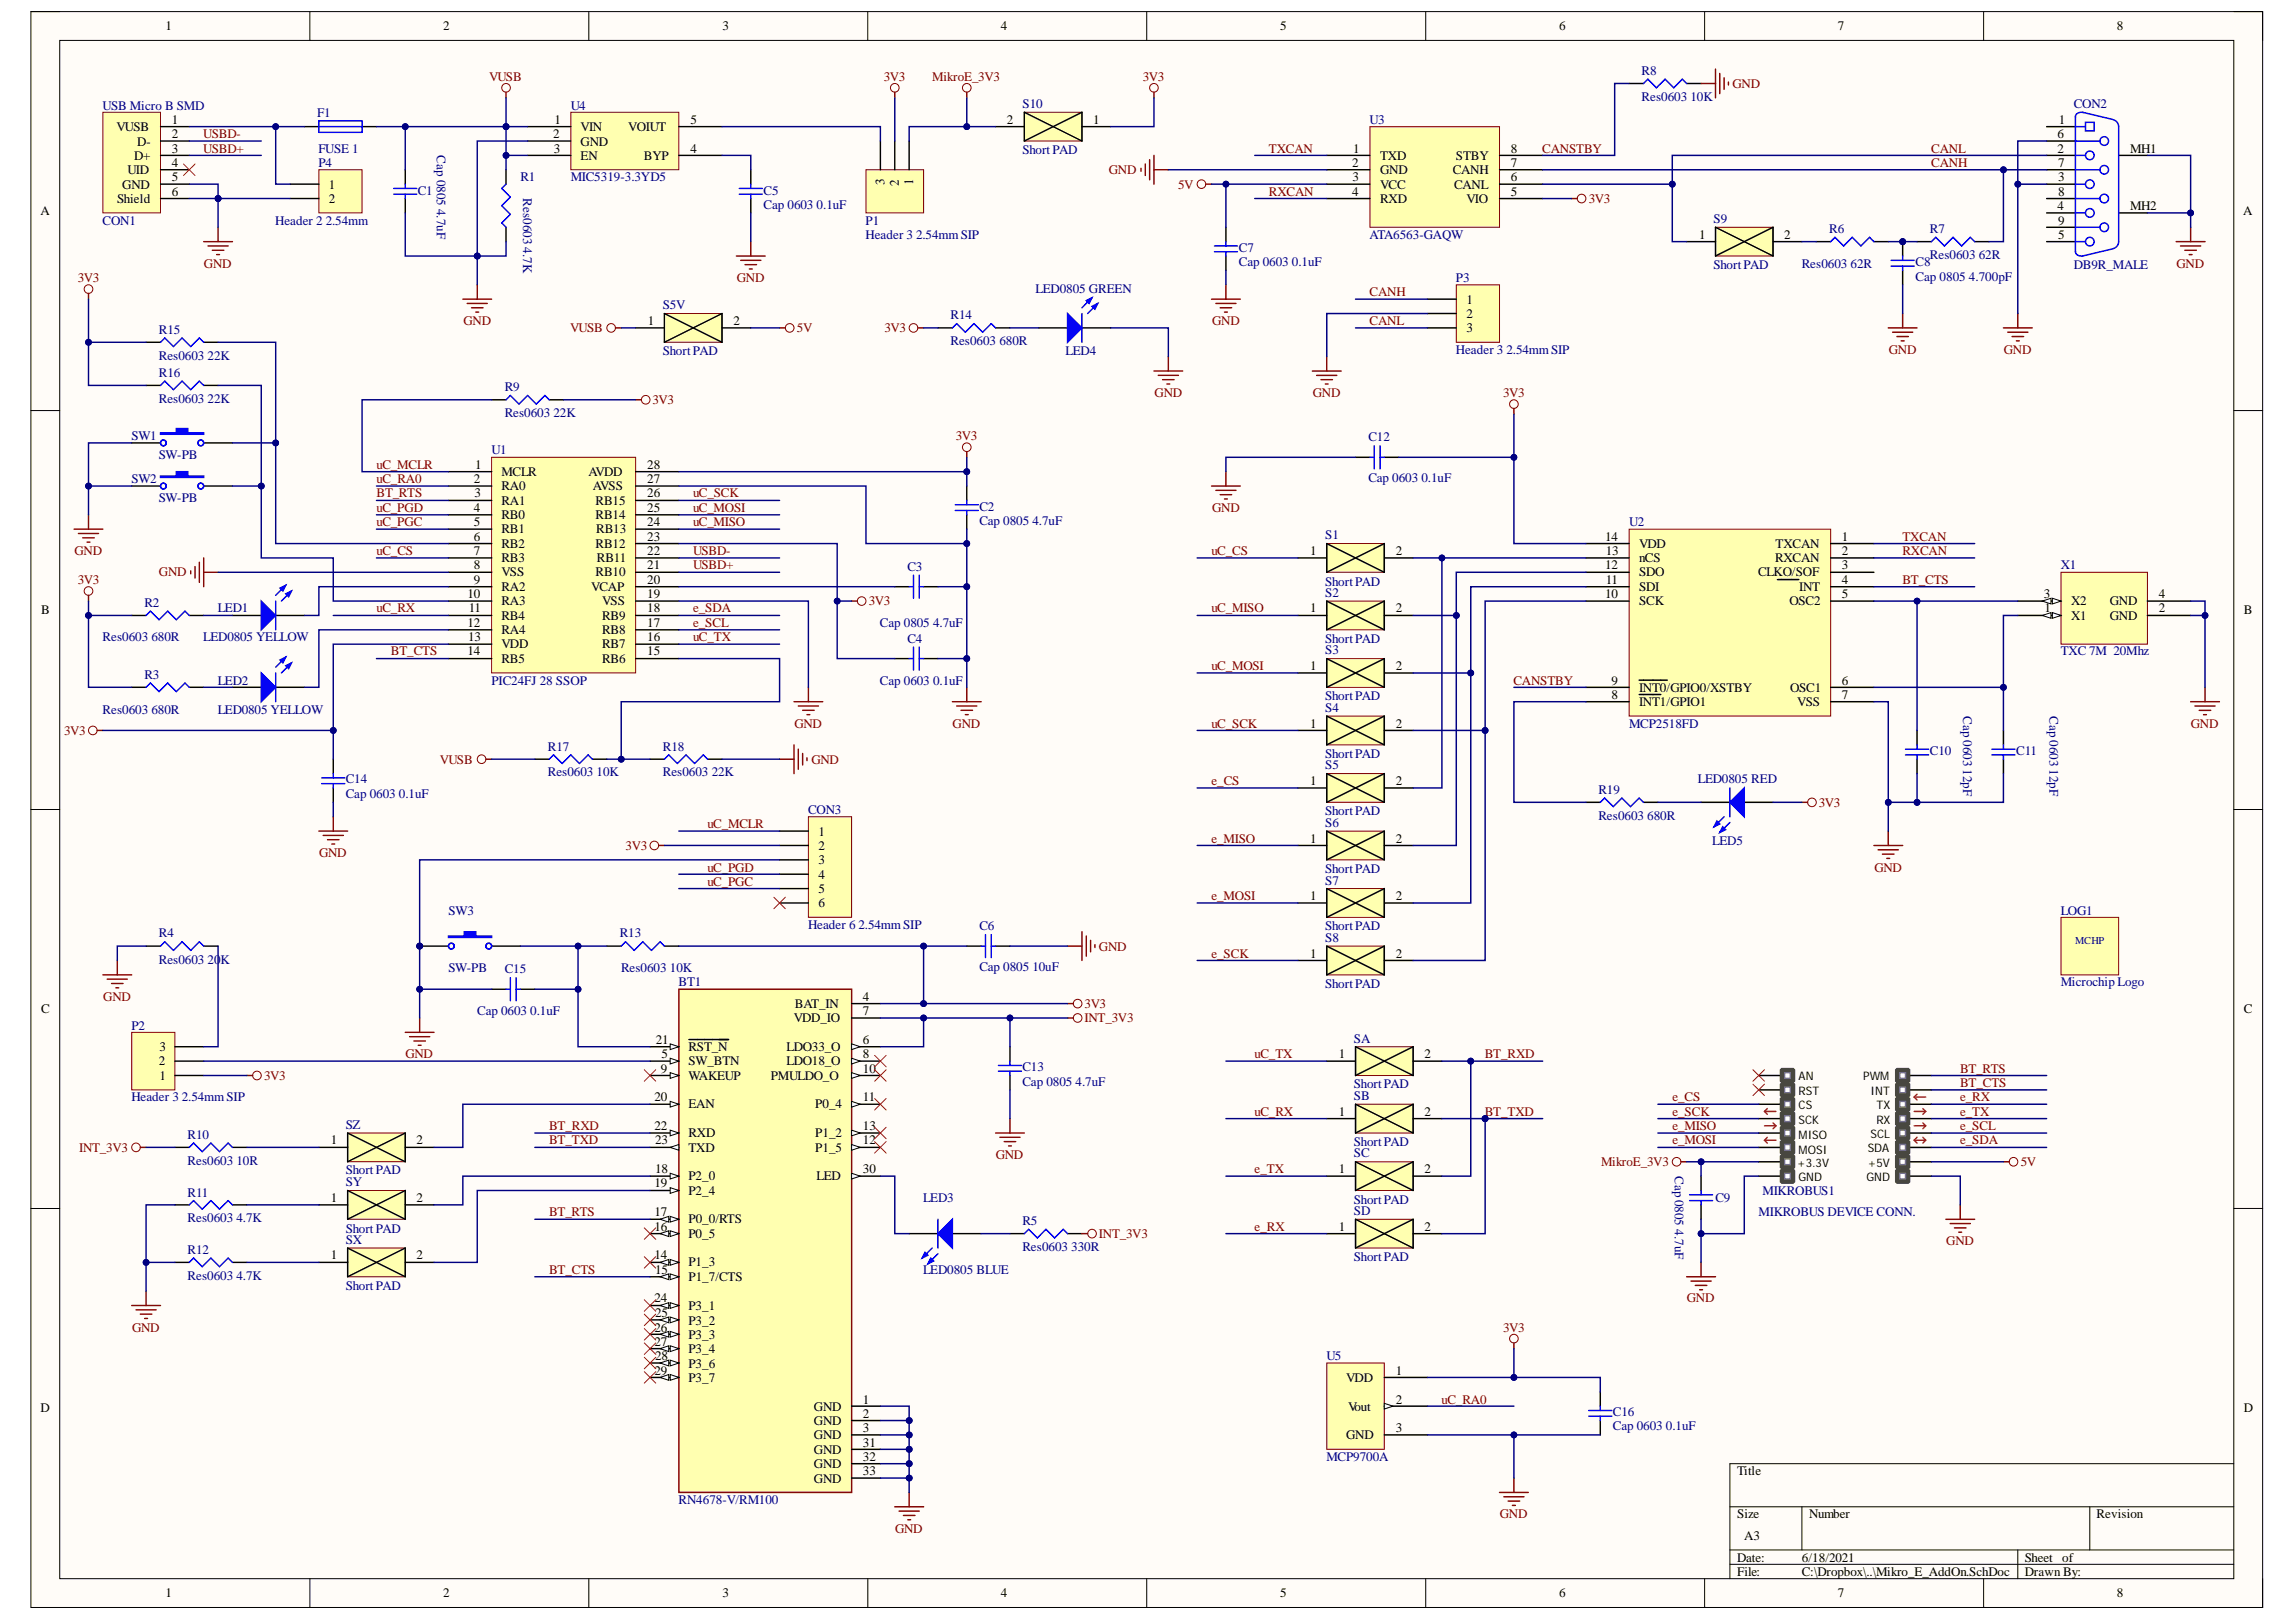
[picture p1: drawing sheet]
<svg xmlns="http://www.w3.org/2000/svg" width="297mm" height="210mm" viewBox="0 0 297 210" stroke-linecap="round" stroke-linejoin="round" font-family="sans-serif">
<defs><g id="words">
<g font-size="1.7">
<text x="21.4" y="3.9">1</text>
<text x="57.3" y="3.9">2</text>
<text x="93.5" y="3.9">3</text>
<text x="129.5" y="3.9">4</text>
<text x="165.6" y="3.9">5</text>
<text x="201.7" y="3.9">6</text>
<text x="237.8" y="3.9">7</text>
<text x="273.9" y="3.9">8</text>
<text x="15.1" y="17">VUSB</text>
<text x="22.2" y="16.1">1</text>
<text x="22.2" y="17.9">2</text>
<text x="71.6" y="17.9">2</text>
<text x="71.7" y="16.1">1</text>
<text x="75.1" y="17">VIN</text>
<text x="81.3" y="17">VOIUT</text>
<text x="89.3" y="16.1">5</text>
<text x="130.3" y="16.1">2</text>
<text x="141.4" y="16.1">1</text>
<text x="266.2" y="17.9">6</text>
<text x="266.3" y="16.1">1</text>
<text x="16.5" y="22.6">UID</text>
<text x="17.3" y="20.7">D+</text>
<text x="17.8" y="18.8">D-</text>
<text x="22.2" y="19.8">3</text>
<text x="22.2" y="23.5">5</text>
<text x="22.2" y="21.6">4</text>
<text x="71.6" y="19.8">3</text>
<text x="75.1" y="18.8">GND</text>
<text x="75.1" y="20.7">EN</text>
<text x="83.3" y="20.7">BYP</text>
<text x="89.3" y="19.8">4</text>
<text x="114.4" y="24" transform="rotate(-90 114.4 24)">3</text>
<text x="118.2" y="23.9" transform="rotate(-90 118.2 23.9)">1</text>
<text x="174.9" y="21.6">2</text>
<text x="175" y="23.5">3</text>
<text x="175.1" y="19.8">1</text>
<text x="178.5" y="20.7">TXD</text>
<text x="178.5" y="22.6">GND</text>
<text x="187.9" y="22.6">CANH</text>
<text x="188.4" y="20.7">STBY</text>
<text x="195.5" y="23.5">6</text>
<text x="195.5" y="21.6">7</text>
<text x="195.5" y="19.8">8</text>
<text x="266.2" y="19.8">2</text>
<text x="266.3" y="23.5">3</text>
<text x="266.3" y="21.6">7</text>
<text x="275.6" y="19.8">MH1</text>
<text x="5.2" y="27.9">A</text>
<text x="15.1" y="26.3">Shield</text>
<text x="15.8" y="24.4">GND</text>
<text x="22.2" y="25.3">6</text>
<text x="42.5" y="24.4">1</text>
<text x="42.5" y="26.3">2</text>
<text x="116.3" y="24.1" transform="rotate(-90 116.3 24.1)">2</text>
<text x="174.9" y="25.3">4</text>
<text x="178.5" y="24.4">VCC</text>
<text x="178.5" y="26.3">RXD</text>
<text x="188.1" y="24.4">CANL</text>
<text x="189.7" y="26.3">VIO</text>
<text x="195.5" y="25.3">5</text>
<text x="266.2" y="27.2">4</text>
<text x="266.3" y="25.3">8</text>
<text x="266.3" y="29.1">9</text>
<text x="275.6" y="27.2">MH2</text>
<text x="290.2" y="27.9">A</text>
<text x="219.8" y="30.9">1</text>
<text x="230.8" y="30.9">2</text>
<text x="266.3" y="30.9">5</text>
<text x="189.7" y="39.3">1</text>
<text x="189.7" y="41.1">2</text>
<text x="83.8" y="42.1">1</text>
<text x="94.9" y="42.1">2</text>
<text x="189.7" y="43">3</text>
<text x="61.3" y="62.5">2</text>
<text x="61.4" y="64.4">3</text>
<text x="61.5" y="60.7">1</text>
<text x="64.9" y="61.6">MCLR</text>
<text x="64.9" y="63.4">RA0</text>
<text x="64.9" y="65.3">RA1</text>
<text x="76.1" y="61.6">AVDD</text>
<text x="76.7" y="63.4">AVSS</text>
<text x="77.1" y="65.3">RB15</text>
<text x="83.7" y="64.4">26</text>
<text x="83.7" y="62.5">27</text>
<text x="83.7" y="60.7">28</text>
<text x="61.3" y="66.2">4</text>
<text x="61.3" y="68.1">5</text>
<text x="61.3" y="70">6</text>
<text x="61.3" y="71.8">7</text>
<text x="64.9" y="67.2">RB0</text>
<text x="64.9" y="69">RB1</text>
<text x="64.9" y="70.9">RB2</text>
<text x="77.1" y="70.9">RB12</text>
<text x="77.1" y="67.2">RB14</text>
<text x="77.1" y="69">RB13</text>
<text x="83.7" y="71.8">22</text>
<text x="83.7" y="70">23</text>
<text x="83.7" y="68.1">24</text>
<text x="83.7" y="66.2">25</text>
<text x="169.5" y="71.8">1</text>
<text x="180.6" y="71.8">2</text>
<text x="207.6" y="70">14</text>
<text x="207.7" y="71.8">13</text>
<text x="212" y="70.9">VDD</text>
<text x="229.7" y="70.9">TXCAN</text>
<text x="238.3" y="70">1</text>
<text x="238.3" y="71.8">2</text>
<text x="60.5" y="77.4">10</text>
<text x="61.3" y="73.7">8</text>
<text x="61.3" y="75.5">9</text>
<text x="64.9" y="72.7">RB3</text>
<text x="64.9" y="74.6">VSS</text>
<text x="64.9" y="76.5">RA2</text>
<text x="76.5" y="76.5">VCAP</text>
<text x="77.1" y="74.6">RB10</text>
<text x="77.2" y="72.7">RB11</text>
<text x="83.7" y="77.4">19</text>
<text x="83.7" y="75.5">20</text>
<text x="83.7" y="73.7">21</text>
<text x="207.6" y="77.4">10</text>
<text x="207.6" y="73.7">12</text>
<text x="207.7" y="75.5">11</text>
<text x="212" y="76.5">SDI</text>
<text x="212" y="74.6">SDO</text>
<text x="212" y="72.7">nCS</text>
<text x="227.4" y="74.6">CLKO/SOF</text>
<text x="229.6" y="72.7">RXCAN</text>
<text x="232.8" y="76.5">INT</text>
<text x="238.3" y="73.7">3</text>
<text x="238.3" y="75.5">4</text>
<text x="238.3" y="77.4">5</text>
<text x="264.4" y="77.4">3</text>
<text x="279.3" y="77.4">4</text>
<text x="5.3" y="79.5">B</text>
<text x="60.5" y="81.1">12</text>
<text x="60.6" y="83">13</text>
<text x="60.6" y="79.2">11</text>
<text x="64.9" y="78.3">RA3</text>
<text x="64.9" y="80.2">RB4</text>
<text x="64.9" y="82">RA4</text>
<text x="64.9" y="83.9">VDD</text>
<text x="77.9" y="83.9">RB7</text>
<text x="77.9" y="82">RB8</text>
<text x="77.9" y="80.2">RB9</text>
<text x="77.9" y="78.3">VSS</text>
<text x="83.7" y="83">16</text>
<text x="83.7" y="81.1">17</text>
<text x="83.7" y="79.2">18</text>
<text x="169.5" y="79.2">1</text>
<text x="180.6" y="79.2">2</text>
<text x="212" y="78.3">SCK</text>
<text x="231.5" y="78.3">OSC2</text>
<text x="264.5" y="79.2">1</text>
<text x="268" y="80.2">X1</text>
<text x="268" y="78.3">X2</text>
<text x="272.9" y="80.2">GND</text>
<text x="272.9" y="78.3">GND</text>
<text x="279.3" y="79.2">2</text>
<text x="290.3" y="79.5">B</text>
<text x="60.5" y="84.8">14</text>
<text x="64.9" y="85.7">RB5</text>
<text x="77.9" y="85.7">RB6</text>
<text x="83.7" y="84.8">15</text>
<text x="169.5" y="86.7">1</text>
<text x="180.6" y="86.7">2</text>
<text x="208.5" y="88.6">9</text>
<text x="212" y="89.6">INT0/GPIO0/XSTBY</text>
<text x="231.6" y="89.6">OSC1</text>
<text x="238.3" y="88.6">6</text>
<text x="169.5" y="94.2">1</text>
<text x="180.6" y="94.2">2</text>
<text x="208.5" y="90.5">8</text>
<text x="212" y="91.4">INT1/GPIO1</text>
<text x="232.5" y="91.4">VSS</text>
<text x="238.3" y="90.5">7</text>
<text x="169.5" y="101.6">1</text>
<text x="180.6" y="101.6">2</text>
<text x="105.9" y="108.1">1</text>
<text x="105.9" y="110">2</text>
<text x="105.9" y="111.9">3</text>
<text x="105.9" y="113.7">4</text>
<text x="169.5" y="109.1">1</text>
<text x="180.6" y="109.1">2</text>
<text x="105.9" y="115.6">5</text>
<text x="105.9" y="117.4">6</text>
<text x="169.5" y="116.5">1</text>
<text x="180.6" y="116.5">2</text>
<text x="169.5" y="123.9">1</text>
<text x="180.6" y="123.9">2</text>
<text x="5.3" y="131.1">C</text>
<text x="102.9" y="130.4">BAT_IN</text>
<text x="111.6" y="129.5">4</text>
<text x="111.6" y="131.4">7</text>
<text x="290.3" y="131.1">C</text>
<text x="20.6" y="137.9">2</text>
<text x="20.6" y="136">3</text>
<text x="84.8" y="135.1">21</text>
<text x="85.6" y="136.9">5</text>
<text x="89.1" y="136">RST_N</text>
<text x="89.1" y="137.9">SW_BTN</text>
<text x="101.8" y="136">LDO33_O</text>
<text x="101.8" y="137.9">LDO18_O</text>
<text x="102.7" y="132.3">VDD_IO</text>
<text x="111.6" y="135.1">6</text>
<text x="111.6" y="136.9">8</text>
<text x="173.2" y="136.9">1</text>
<text x="184.3" y="136.9">2</text>
<text x="20.6" y="139.7">1</text>
<text x="84.7" y="142.5">20</text>
<text x="85.5" y="138.8">9</text>
<text x="89.1" y="139.7">WAKEUP</text>
<text x="89.1" y="143.4">EAN</text>
<text x="99.7" y="139.7">PMULDO_O</text>
<text x="105.5" y="143.4">P0_4</text>
<text x="111.6" y="138.8">10</text>
<text x="111.6" y="142.5">11</text>
<text x="42.8" y="148.1">1</text>
<text x="53.9" y="148.1">2</text>
<text x="84.7" y="146.2">22</text>
<text x="84.7" y="148.1">23</text>
<text x="89.1" y="147.2">RXD</text>
<text x="89.1" y="149">TXD</text>
<text x="105.5" y="147.2">P1_2</text>
<text x="105.5" y="149">P1_5</text>
<text x="111.6" y="146.2">13</text>
<text x="111.6" y="148.1">12</text>
<text x="173.2" y="144.4">1</text>
<text x="184.3" y="144.4">2</text>
<text x="42.8" y="155.5">1</text>
<text x="53.9" y="155.5">2</text>
<text x="84.7" y="153.7">19</text>
<text x="84.7" y="151.8">18</text>
<text x="89.1" y="152.7">P2_0</text>
<text x="89.1" y="154.6">P2_4</text>
<text x="105.6" y="152.7">LED</text>
<text x="111.6" y="151.8">30</text>
<text x="173.2" y="151.8">1</text>
<text x="184.3" y="151.8">2</text>
<text x="84.7" y="157.4">17</text>
<text x="84.7" y="159.2">16</text>
<text x="89.1" y="158.3">P0_0/RTS</text>
<text x="89.1" y="160.2">P0_5</text>
<text x="173.2" y="159.2">1</text>
<text x="184.3" y="159.2">2</text>
<text x="42.8" y="163">1</text>
<text x="53.9" y="163">2</text>
<text x="84.7" y="163">14</text>
<text x="84.7" y="164.8">15</text>
<text x="89.1" y="163.9">P1_3</text>
<text x="89.1" y="165.8">P1_7/CTS</text>
<text x="84.7" y="168.5">24</text>
<text x="84.7" y="172.3">26</text>
<text x="84.7" y="170.5">25</text>
<text x="89.1" y="169.5">P3_1</text>
<text x="89.1" y="171.4">P3_2</text>
<text x="89.1" y="173.3">P3_3</text>
<text x="84.7" y="174.2">27</text>
<text x="84.7" y="177.9">29</text>
<text x="84.7" y="176.1">28</text>
<text x="89.1" y="175.1">P3_4</text>
<text x="89.1" y="177">P3_6</text>
<text x="89.1" y="178.8">P3_7</text>
<text x="174.2" y="178.8">VDD</text>
<text x="180.6" y="177.9">1</text>
<text x="5.2" y="182.7">D</text>
<text x="105.3" y="182.6">GND</text>
<text x="105.3" y="184.4">GND</text>
<text x="111.6" y="181.6">1</text>
<text x="111.6" y="183.5">2</text>
<text x="111.6" y="185.4">3</text>
<text x="174.4" y="182.6">Vout</text>
<text x="180.6" y="181.6">2</text>
<text x="180.6" y="185.4">3</text>
<text x="290.3" y="182.7">D</text>
<text x="105.3" y="186.3">GND</text>
<text x="105.3" y="188.1">GND</text>
<text x="105.3" y="190">GND</text>
<text x="105.3" y="191.9">GND</text>
<text x="111.6" y="187.2">31</text>
<text x="111.6" y="189.1">32</text>
<text x="111.6" y="190.9">33</text>
<text x="174.2" y="186.3">GND</text>
<text x="224.7" y="190.9">Title</text>
<text x="224.7" y="196.5">Size</text>
<text x="234" y="196.5">Number</text>
<text x="271.3" y="196.5">Revision</text>
<text x="224.7" y="202.1">Date:</text>
<text x="224.7" y="203.9">File:</text>
<text x="225.7" y="199.3">A3</text>
<text x="233.1" y="202.1">6/18/2021</text>
<text x="233.1" y="203.9">C:\Dropbox\..\Mikro_E_AddOn.SchDoc</text>
<text x="261.9" y="202.1">Sheet</text>
<text x="261.9" y="203.9">Drawn By:</text>
<text x="266.8" y="202.1">of</text>
<text x="21.4" y="206.7">1</text>
<text x="57.3" y="206.7">2</text>
<text x="93.5" y="206.7">3</text>
<text x="129.5" y="206.7">4</text>
<text x="165.6" y="206.7">5</text>
<text x="201.7" y="206.7">6</text>
<text x="237.8" y="206.7">7</text>
<text x="273.9" y="206.7">8</text>
</g>
<g font-size="1.7" fill="#800000">
<text x="63.3" y="10.5">VUSB</text>
<text x="114.4" y="10.5">3V3</text>
<text x="120.6" y="10.5">MikroE_3V3</text>
<text x="147.8" y="10.5">3V3</text>
<text x="224.1" y="11.4">GND</text>
<text x="26.3" y="17.9">USBD-</text>
<text x="26.3" y="19.8">USBD+</text>
<text x="143.4" y="22.6">GND</text>
<text x="164.2" y="19.8">TXCAN</text>
<text x="199.5" y="19.8">CANSTBY</text>
<text x="249.9" y="19.8">CANL</text>
<text x="249.9" y="21.6">CANH</text>
<text x="152.4" y="24.4">5V</text>
<text x="164.2" y="25.3">RXCAN</text>
<text x="205.5" y="26.3">3V3</text>
<text x="26.4" y="34.6">GND</text>
<text x="281.6" y="34.6">GND</text>
<text x="10.1" y="36.5">3V3</text>
<text x="95.3" y="36.5">GND</text>
<text x="177.2" y="38.4">CANH</text>
<text x="60" y="42.1">GND</text>
<text x="73.8" y="43">VUSB</text>
<text x="103.1" y="43">5V</text>
<text x="114.4" y="43">3V3</text>
<text x="156.8" y="42.1">GND</text>
<text x="177.2" y="42.1">CANL</text>
<text x="244.4" y="45.8">GND</text>
<text x="259.2" y="45.8">GND</text>
<text x="84.4" y="52.3">3V3</text>
<text x="149.4" y="51.4">GND</text>
<text x="169.8" y="51.4">GND</text>
<text x="194.5" y="51.4">3V3</text>
<text x="123.7" y="56.9">3V3</text>
<text x="48.7" y="64.4">BT_RTS</text>
<text x="48.7" y="60.7">uC_MCLR</text>
<text x="48.7" y="62.5">uC_RA0</text>
<text x="89.7" y="64.4">uC_SCK</text>
<text x="9.6" y="71.8">GND</text>
<text x="48.7" y="66.2">uC_PGD</text>
<text x="48.7" y="68.1">uC_PGC</text>
<text x="48.7" y="71.8">uC_CS</text>
<text x="89.7" y="71.8">USBD-</text>
<text x="89.7" y="68.1">uC_MISO</text>
<text x="89.7" y="66.2">uC_MOSI</text>
<text x="156.7" y="71.8">uC_CS</text>
<text x="156.8" y="66.2">GND</text>
<text x="246.1" y="70">TXCAN</text>
<text x="246.1" y="71.8">RXCAN</text>
<text x="10.1" y="75.5">3V3</text>
<text x="20.6" y="74.6">GND</text>
<text x="89.7" y="73.7">USBD+</text>
<text x="246.1" y="75.5">BT_CTS</text>
<text x="48.7" y="79.2">uC_RX</text>
<text x="89.7" y="81.1">e_SCL</text>
<text x="89.7" y="79.2">e_SDA</text>
<text x="89.7" y="83">uC_TX</text>
<text x="112.4" y="78.3">3V3</text>
<text x="156.7" y="79.2">uC_MISO</text>
<text x="50.6" y="84.8">BT_CTS</text>
<text x="156.7" y="86.7">uC_MOSI</text>
<text x="195.8" y="88.6">CANSTBY</text>
<text x="8.3" y="95.1">3V3</text>
<text x="102.8" y="94.2">GND</text>
<text x="123.2" y="94.2">GND</text>
<text x="156.7" y="94.2">uC_SCK</text>
<text x="283.4" y="94.2">GND</text>
<text x="56.9" y="98.8">VUSB</text>
<text x="105" y="98.8">GND</text>
<text x="156.7" y="101.6">e_CS</text>
<text x="91.5" y="107.2">uC_MCLR</text>
<text x="235.3" y="104.4">3V3</text>
<text x="41.3" y="110.9">GND</text>
<text x="80.9" y="110">3V3</text>
<text x="91.5" y="112.8">uC_PGD</text>
<text x="156.7" y="109.1">e_MISO</text>
<text x="242.5" y="112.8">GND</text>
<text x="91.5" y="114.6">uC_PGC</text>
<text x="156.7" y="116.5">e_MOSI</text>
<text x="142.2" y="123">GND</text>
<text x="156.7" y="123.9">e_SCK</text>
<text x="13.4" y="129.5">GND</text>
<text x="140.3" y="130.4">3V3</text>
<text x="52.4" y="136.9">GND</text>
<text x="140.3" y="132.3">INT_3V3</text>
<text x="162.3" y="136.9">uC_TX</text>
<text x="192.1" y="136.9">BT_RXD</text>
<text x="34.2" y="139.7">3V3</text>
<text x="216.4" y="142.5">e_CS</text>
<text x="253.6" y="142.5">e_RX</text>
<text x="253.6" y="138.8">BT_RTS</text>
<text x="253.6" y="140.7">BT_CTS</text>
<text x="10.2" y="149">INT_3V3</text>
<text x="71" y="146.2">BT_RXD</text>
<text x="71" y="148.1">BT_TXD</text>
<text x="128.8" y="150">GND</text>
<text x="162.3" y="144.4">uC_RX</text>
<text x="192.1" y="144.4">BT_TXD</text>
<text x="216.4" y="144.4">e_SCK</text>
<text x="216.4" y="148.1">e_MOSI</text>
<text x="216.4" y="146.2">e_MISO</text>
<text x="253.6" y="144.4">e_TX</text>
<text x="253.6" y="146.2">e_SCL</text>
<text x="253.6" y="148.1">e_SDA</text>
<text x="162.3" y="151.8">e_TX</text>
<text x="207.1" y="150.9">MikroE_3V3</text>
<text x="261.4" y="150.9">5V</text>
<text x="71" y="157.4">BT_RTS</text>
<text x="142.2" y="160.2">INT_3V3</text>
<text x="162.3" y="159.2">e_RX</text>
<text x="251.8" y="161.1">GND</text>
<text x="71" y="164.8">BT_CTS</text>
<text x="17.1" y="172.3">GND</text>
<text x="194.5" y="172.3">3V3</text>
<text x="218.2" y="168.5">GND</text>
<text x="186.5" y="181.6">uC_RA0</text>
<text x="194" y="196.5">GND</text>
<text x="115.8" y="198.4">GND</text>
</g>
<g font-size="1.7" fill="#000080">
<text x="212.4" y="9.7">R8</text>
<text x="13.3" y="14.2">USB Micro B SMD</text>
<text x="41" y="15.1">F1</text>
<text x="73.8" y="14.2">U4</text>
<text x="132.3" y="13.9">S10</text>
<text x="177.2" y="16.1">U3</text>
<text x="212.4" y="13">Res0603 10K</text>
<text x="268.3" y="13.9">CON2</text>
<text x="41.2" y="19.8">FUSE 1</text>
<text x="41.2" y="21.6">P4</text>
<text x="56.5" y="20.1" transform="rotate(90 56.5 20.1)">Cap 0805</text>
<text x="67.3" y="23.5">R1</text>
<text x="73.8" y="23.5">MIC5319-3.3YD5</text>
<text x="132.3" y="19.9">ShortPAD</text>
<text x="13.3" y="29.1">CON1</text>
<text x="35.6" y="29.1">Header 2 2.54mm</text>
<text x="54" y="25.2">C1</text>
<text x="56.5" y="27" transform="rotate(90 56.5 27)">4.7uF</text>
<text x="67.7" y="25.7" transform="rotate(90 67.7 25.7)">Res0603</text>
<text x="98.8" y="25.2">C5</text>
<text x="98.8" y="27">Cap 0603 0.1uF</text>
<text x="112" y="29.1">P1</text>
<text x="221.7" y="28.9">S9</text>
<text x="67.7" y="32" transform="rotate(90 67.7 32)">4.7K</text>
<text x="112" y="30.9">Header 3 2.54mmSIP</text>
<text x="160.3" y="32.6">C7</text>
<text x="160.3" y="34.5">Cap 0603 0.1uF</text>
<text x="177.2" y="30.9">ATA6563-GAQW</text>
<text x="221.7" y="34.8">ShortPAD</text>
<text x="233.1" y="34.6">Res0603 62R</text>
<text x="236.7" y="30.2">R6</text>
<text x="247.8" y="34.5">C8</text>
<text x="249.7" y="30.2">R7</text>
<text x="249.7" y="33.5">Res0603 62R</text>
<text x="268.3" y="34.8">DB9R_MALE</text>
<text x="85.8" y="40">S5V</text>
<text x="123" y="41.3">R14</text>
<text x="134" y="37.9">LED0805 GREEN</text>
<text x="188.4" y="36.5">P3</text>
<text x="247.8" y="36.3">Cap 0805 4.700pF</text>
<text x="20.6" y="43.2">R15</text>
<text x="20.6" y="46.6">Res0603 22K</text>
<text x="85.8" y="46">ShortPAD</text>
<text x="123" y="44.7">Res0603 680R</text>
<text x="137.9" y="46">LED4</text>
<text x="188.4" y="45.8">Header 3 2.54mmSIP</text>
<text x="20.6" y="48.7">R16</text>
<text x="20.6" y="52.1">Res0603 22K</text>
<text x="65.3" y="50.6">R9</text>
<text x="65.3" y="54">Res0603 22K</text>
<text x="17" y="56.9">SW1</text>
<text x="20.6" y="59.4">SW-PB</text>
<text x="63.6" y="58.8">U1</text>
<text x="177" y="57.1">C12</text>
<text x="17" y="62.5">SW2</text>
<text x="20.6" y="65">SW-PB</text>
<text x="177" y="62.3">Cap 0603 0.1uF</text>
<text x="126.7" y="66.1">C2</text>
<text x="126.7" y="67.9">Cap 0805 4.7uF</text>
<text x="171.4" y="69.8">S1</text>
<text x="210.8" y="68.1">U2</text>
<text x="117.4" y="73.9">C3</text>
<text x="171.4" y="75.8">ShortPAD</text>
<text x="171.4" y="77.2">S2</text>
<text x="266.6" y="73.7">X1</text>
<text x="13.3" y="83">Res0603 680R</text>
<text x="18.7" y="78.6">R2</text>
<text x="26.3" y="83">LED0805 YELLOW</text>
<text x="28.2" y="79.2">LED1</text>
<text x="113.8" y="81.1">Cap 0805 4.7uF</text>
<text x="117.4" y="83.2">C4</text>
<text x="171.4" y="83.2">ShortPAD</text>
<text x="18.7" y="87.9">R3</text>
<text x="28.2" y="88.6">LED2</text>
<text x="63.6" y="88.6">PIC24FJ 28 SSOP</text>
<text x="113.8" y="88.6">Cap 0603 0.1uF</text>
<text x="171.4" y="84.7">S3</text>
<text x="266.6" y="84.8">TXC 7M 20Mhz</text>
<text x="13.3" y="92.3">Res0603 680R</text>
<text x="28.2" y="92.3">LED0805 YELLOW</text>
<text x="171.4" y="90.6">ShortPAD</text>
<text x="171.4" y="92.1">S4</text>
<text x="210.8" y="94.2">MCP2518FD</text>
<text x="254" y="92.7" transform="rotate(90 254 92.7)">Cap 0603</text>
<text x="265.2" y="92.7" transform="rotate(90 265.2 92.7)">Cap 0603</text>
<text x="44.7" y="101.4">C14</text>
<text x="70.9" y="97.2">R17</text>
<text x="70.9" y="100.4">Res0603 10K</text>
<text x="85.8" y="97.2">R18</text>
<text x="85.8" y="100.4">Res0603 22K</text>
<text x="171.4" y="98.1">ShortPAD</text>
<text x="171.4" y="99.5">S5</text>
<text x="219.7" y="101.4">LED0805 RED</text>
<text x="249.7" y="97.7">C10</text>
<text x="254" y="99.5" transform="rotate(90 254 99.5)">12pF</text>
<text x="260.8" y="97.7">C11</text>
<text x="265.2" y="99.5" transform="rotate(90 265.2 99.5)">12pF</text>
<text x="44.7" y="103.2">Cap 0603 0.1uF</text>
<text x="104.5" y="105.3">CON3</text>
<text x="171.4" y="105.5">ShortPAD</text>
<text x="171.4" y="107">S6</text>
<text x="206.8" y="102.7">R19</text>
<text x="206.8" y="106.1">Res0603 680R</text>
<text x="171.4" y="113">ShortPAD</text>
<text x="221.5" y="109.4">LED5</text>
<text x="58" y="118.4">SW3</text>
<text x="171.4" y="114.5">S7</text>
<text x="266.6" y="118.4">LOG1</text>
<text x="20.6" y="121.3">R4</text>
<text x="20.6" y="124.7">Res0603 20K</text>
<text x="58" y="125.8">SW-PB</text>
<text x="65.3" y="126">C15</text>
<text x="80.2" y="121.3">R13</text>
<text x="80.4" y="125.8">Res0603 10K</text>
<text x="104.5" y="120.2">Header 6 2.54mmSIP</text>
<text x="126.7" y="120.4">C6</text>
<text x="126.7" y="125.6">Cap 0805 10uF</text>
<text x="171.4" y="120.4">ShortPAD</text>
<text x="171.4" y="121.9">S8</text>
<text x="61.7" y="131.4">Cap 0603 0.1uF</text>
<text x="87.8" y="127.7">BT1</text>
<text x="171.4" y="127.8">ShortPAD</text>
<text x="266.6" y="127.7">Microchip Logo</text>
<text x="17" y="133.2">P2</text>
<text x="175.2" y="134.9">SA</text>
<text x="17" y="142.5">Header 3 2.54mmSIP</text>
<text x="132.3" y="138.6">C13</text>
<text x="132.3" y="140.5">Cap 0805 4.7uF</text>
<text x="175.2" y="140.8">ShortPAD</text>
<text x="175.2" y="142.4">SB</text>
<text x="24.3" y="147.3">R10</text>
<text x="44.7" y="146.1">SZ</text>
<text x="175.2" y="148.3">ShortPAD</text>
<text x="175.2" y="149.8">SC</text>
<text x="24.3" y="150.7">Res0603 10R</text>
<text x="24.3" y="154.9">R11</text>
<text x="44.7" y="152">ShortPAD</text>
<text x="44.7" y="153.5">SY</text>
<text x="119.4" y="155.5">LED3</text>
<text x="175.2" y="155.8">ShortPAD</text>
<text x="216.7" y="152.2" transform="rotate(90 216.7 152.2)">Cap 0805</text>
<text x="221.9" y="155.5">C9</text>
<text x="228" y="154.6">MIKROBUS1</text>
<text x="24.3" y="158.1">Res0603 4.7K</text>
<text x="44.7" y="159.5">ShortPAD</text>
<text x="44.7" y="160.9">SX</text>
<text x="132.3" y="158.6">R5</text>
<text x="132.3" y="161.9">Res0603 330R</text>
<text x="175.2" y="157.2">SD</text>
<text x="216.7" y="159.1" transform="rotate(90 216.7 159.1)">4.7uF</text>
<text x="227.5" y="157.4">MIKROBUS DEVICE CONN.</text>
<text x="24.3" y="162.3">R12</text>
<text x="24.3" y="165.6">Res0603 4.7K</text>
<text x="44.7" y="166.9">ShortPAD</text>
<text x="119.4" y="164.8">LED0805 BLUE</text>
<text x="175.2" y="163.2">ShortPAD</text>
<text x="171.6" y="176.1">U5</text>
<text x="208.7" y="183.2">C16</text>
<text x="208.7" y="185.1">Cap 0603 0.1uF</text>
<text x="171.6" y="189.1">MCP9700A</text>
<text x="87.8" y="194.6">RN4678-V/RM100</text>
</g>
<g font-size="1.5">
<text x="232.7" y="139.8">AN</text>
<text x="232.7" y="141.7">RST</text>
<text x="232.7" y="143.5">CS</text>
<text x="241.1" y="139.8">PWM</text>
<text x="242" y="141.7">INT</text>
<text x="242.7" y="143.5">TX</text>
<text x="232.7" y="145.4">SCK</text>
<text x="232.7" y="149.3">MOSI</text>
<text x="232.7" y="147.4">MISO</text>
<text x="241.6" y="149.1">SDA</text>
<text x="242" y="147.3">SCL</text>
<text x="242.7" y="145.4">RX</text>
<text x="232.5" y="151">+3.3V</text>
<text x="232.7" y="152.8">GND</text>
<text x="241.5" y="152.8">GND</text>
<text x="241.6" y="151">+5V</text>
</g>
<text font-size="1.4" fill="#000080" x="268.5" y="122.2">MCHP</text>
</g></defs>
<path d="M4 1.5h288.7v206.5h-288.7z" fill-rule="evenodd" fill="#fffcf8"/>
<path d="M4 1.5h288.7v206.5h-288.7z" fill="none" stroke="#000" stroke-width=".13"/>
<path d="M7.7 5.2h281.3v199.1h-281.3z" fill-rule="evenodd" fill="#fffcf8"/>
<g fill="none" stroke="#000" stroke-width=".13">
<path d="M4 1.5h3.7M7.7 5.2h281.3v199.1h-281.3zM40.1 1.5v3.7M76.2 1.5v3.7M112.3 1.5v3.7M148.4 1.5v3.7M184.4 1.5v3.7M220.5 1.5v3.7M256.6 1.5v3.7M289 1.5h3.7v3.7M4 53.1h3.7M289 53.1h3.7"/>
<path d="M4 104.8h3.7M289 104.8h3.7M4 156.4h3.7M289 156.4h3.7M223.8 195h65.2M233.1 195v5.6M270.4 195v5.6M289 189.4h-65.2v14.9M40.1 204.3v3.7M76.2 204.3v3.7M112.3 204.3v3.7M148.4 204.3v3.7"/>
<path d="M184.4 204.3v3.7M220.5 204.3v3.7M223.8 200.6h65.2M223.8 202.4h65.2M256.6 204.3v3.7M261 200.6v3.7M292.7 204.3v3.7"/>
</g>
<g fill="none" stroke="#000" stroke-width=".19">
<path d="M227.5 139.2h2.8M247.1 139.2h2.8M227.5 141h2.8M227.5 142.9h2.8M227.5 144.8h2.8M227.5 146.6h2.8M227.5 148.5h2.8M227.5 150.3h2.8M227.5 152.2h2.8M247.1 141h2.8M247.1 142.9h2.8M247.1 144.8h2.8"/>
<path d="M247.1 146.6h2.8M247.1 148.5h2.8M247.1 150.3h2.8M247.1 152.2h2.8"/>
</g>
<path d="M230.3 138.4l.2-.1h1.5l.2 .1v1.5l-.2 .2h-1.5l-.2-.2z" fill-rule="evenodd" fill="#443c3e"/>
<path d="M230.3 138.4l.2-.1h1.5l.2 .1v1.5l-.2 .2h-1.5l-.2-.2z" fill="none" stroke="#443c3e" stroke-width=".13"/>
<path d="M230.3 140.3l.2-.2h1.5l.2 .2v1.5l-.2 .2h-1.5l-.2-.2z" fill-rule="evenodd" fill="#443c3e"/>
<path d="M230.3 140.3l.2-.2h1.5l.2 .2v1.5l-.2 .2h-1.5l-.2-.2z" fill="none" stroke="#443c3e" stroke-width=".13"/>
<path d="M230.9 138.8h.7v.8h-.7z" fill-rule="evenodd" fill="#fff"/>
<path d="M230.9 138.8h.7v.8h-.7z" fill="none" stroke="#808080" stroke-width=".19"/>
<path d="M230.9 140.7h.7v.7h-.7z" fill-rule="evenodd" fill="#fff"/>
<path d="M230.9 140.7h.7v.7h-.7z" fill="none" stroke="#808080" stroke-width=".19"/>
<path d="M230.3 142.2l.2-.2h1.5l.2 .2v1.5l-.2 .1h-1.5l-.2-.1z" fill-rule="evenodd" fill="#443c3e"/>
<path d="M230.3 142.2l.2-.2h1.5l.2 .2v1.5l-.2 .1h-1.5l-.2-.1z" fill="none" stroke="#443c3e" stroke-width=".13"/>
<path d="M230.3 144l.2-.2h1.5l.2 .2v1.5l-.2 .2h-1.5l-.2-.2z" fill-rule="evenodd" fill="#443c3e"/>
<path d="M230.3 144l.2-.2h1.5l.2 .2v1.5l-.2 .2h-1.5l-.2-.2z" fill="none" stroke="#443c3e" stroke-width=".13"/>
<path d="M230.9 142.5h.7v.8h-.7z" fill-rule="evenodd" fill="#fff"/>
<path d="M230.9 142.5h.7v.8h-.7z" fill="none" stroke="#808080" stroke-width=".19"/>
<path d="M230.9 144.4h.7v.7h-.7z" fill-rule="evenodd" fill="#fff"/>
<path d="M230.9 144.4h.7v.7h-.7z" fill="none" stroke="#808080" stroke-width=".19"/>
<path d="M230.3 145.9l.2-.2h1.5l.2 .2v1.5l-.2 .2h-1.5l-.2-.2z" fill-rule="evenodd" fill="#443c3e"/>
<path d="M230.3 145.9l.2-.2h1.5l.2 .2v1.5l-.2 .2h-1.5l-.2-.2z" fill="none" stroke="#443c3e" stroke-width=".13"/>
<path d="M230.3 147.7l.2-.1h1.5l.2 .1v1.5l-.2 .2h-1.5l-.2-.2z" fill-rule="evenodd" fill="#443c3e"/>
<path d="M230.3 147.7l.2-.1h1.5l.2 .1v1.5l-.2 .2h-1.5l-.2-.2z" fill="none" stroke="#443c3e" stroke-width=".13"/>
<path d="M230.9 146.2h.7v.8h-.7z" fill-rule="evenodd" fill="#fff"/>
<path d="M230.9 146.2h.7v.8h-.7z" fill="none" stroke="#808080" stroke-width=".19"/>
<path d="M230.9 148.1h.7v.8h-.7z" fill-rule="evenodd" fill="#fff"/>
<path d="M230.9 148.1h.7v.8h-.7z" fill="none" stroke="#808080" stroke-width=".19"/>
<path d="M230.3 149.6l.2-.2h1.5l.2 .2v1.5l-.2 .2h-1.5l-.2-.2z" fill-rule="evenodd" fill="#443c3e"/>
<path d="M230.3 149.6l.2-.2h1.5l.2 .2v1.5l-.2 .2h-1.5l-.2-.2z" fill="none" stroke="#443c3e" stroke-width=".13"/>
<path d="M230.3 151.5l.2-.2h1.5l.2 .2v1.5l-.2 .1h-1.5l-.2-.1z" fill-rule="evenodd" fill="#443c3e"/>
<path d="M230.3 151.5l.2-.2h1.5l.2 .2v1.5l-.2 .1h-1.5l-.2-.1z" fill="none" stroke="#443c3e" stroke-width=".13"/>
<path d="M230.9 150h.7v.7h-.7z" fill-rule="evenodd" fill="#fff"/>
<path d="M230.9 150h.7v.7h-.7z" fill="none" stroke="#808080" stroke-width=".19"/>
<path d="M230.9 151.8h.7v.8h-.7z" fill-rule="evenodd" fill="#fff"/>
<path d="M230.9 151.8h.7v.8h-.7z" fill="none" stroke="#808080" stroke-width=".19"/>
<path d="M245.2 138.4l.2-.1h1.5l.2 .1v1.5l-.2 .2h-1.5l-.2-.2z" fill-rule="evenodd" fill="#443c3e"/>
<path d="M245.2 138.4l.2-.1h1.5l.2 .1v1.5l-.2 .2h-1.5l-.2-.2z" fill="none" stroke="#443c3e" stroke-width=".13"/>
<path d="M245.2 140.3l.2-.2h1.5l.2 .2v1.5l-.2 .2h-1.5l-.2-.2z" fill-rule="evenodd" fill="#443c3e"/>
<path d="M245.2 140.3l.2-.2h1.5l.2 .2v1.5l-.2 .2h-1.5l-.2-.2z" fill="none" stroke="#443c3e" stroke-width=".13"/>
<path d="M245.8 138.8h.7v.8h-.7z" fill-rule="evenodd" fill="#fff"/>
<path d="M245.8 138.8h.7v.8h-.7z" fill="none" stroke="#808080" stroke-width=".19"/>
<path d="M245.8 140.7h.7v.7h-.7z" fill-rule="evenodd" fill="#fff"/>
<path d="M245.8 140.7h.7v.7h-.7z" fill="none" stroke="#808080" stroke-width=".19"/>
<path d="M245.2 142.2l.2-.2h1.5l.2 .2v1.5l-.2 .1h-1.5l-.2-.1z" fill-rule="evenodd" fill="#443c3e"/>
<path d="M245.2 142.2l.2-.2h1.5l.2 .2v1.5l-.2 .1h-1.5l-.2-.1z" fill="none" stroke="#443c3e" stroke-width=".13"/>
<path d="M245.2 144l.2-.2h1.5l.2 .2v1.5l-.2 .2h-1.5l-.2-.2z" fill-rule="evenodd" fill="#443c3e"/>
<path d="M245.2 144l.2-.2h1.5l.2 .2v1.5l-.2 .2h-1.5l-.2-.2z" fill="none" stroke="#443c3e" stroke-width=".13"/>
<path d="M245.8 142.5h.7v.8h-.7z" fill-rule="evenodd" fill="#fff"/>
<path d="M245.8 142.5h.7v.8h-.7z" fill="none" stroke="#808080" stroke-width=".19"/>
<path d="M245.8 144.4h.7v.7h-.7z" fill-rule="evenodd" fill="#fff"/>
<path d="M245.8 144.4h.7v.7h-.7z" fill="none" stroke="#808080" stroke-width=".19"/>
<path d="M245.2 145.9l.2-.2h1.5l.2 .2v1.5l-.2 .2h-1.5l-.2-.2z" fill-rule="evenodd" fill="#443c3e"/>
<path d="M245.2 145.9l.2-.2h1.5l.2 .2v1.5l-.2 .2h-1.5l-.2-.2z" fill="none" stroke="#443c3e" stroke-width=".13"/>
<path d="M245.2 147.7l.2-.1h1.5l.2 .1v1.5l-.2 .2h-1.5l-.2-.2z" fill-rule="evenodd" fill="#443c3e"/>
<path d="M245.2 147.7l.2-.1h1.5l.2 .1v1.5l-.2 .2h-1.5l-.2-.2z" fill="none" stroke="#443c3e" stroke-width=".13"/>
<path d="M245.8 146.2h.7v.8h-.7z" fill-rule="evenodd" fill="#fff"/>
<path d="M245.8 146.2h.7v.8h-.7z" fill="none" stroke="#808080" stroke-width=".19"/>
<path d="M245.8 148.1h.7v.8h-.7z" fill-rule="evenodd" fill="#fff"/>
<path d="M245.8 148.1h.7v.8h-.7z" fill="none" stroke="#808080" stroke-width=".19"/>
<path d="M245.2 149.6l.2-.2h1.5l.2 .2v1.5l-.2 .2h-1.5l-.2-.2z" fill-rule="evenodd" fill="#443c3e"/>
<path d="M245.2 149.6l.2-.2h1.5l.2 .2v1.5l-.2 .2h-1.5l-.2-.2z" fill="none" stroke="#443c3e" stroke-width=".13"/>
<path d="M245.2 151.5l.2-.2h1.5l.2 .2v1.5l-.2 .1h-1.5l-.2-.1z" fill-rule="evenodd" fill="#443c3e"/>
<path d="M245.2 151.5l.2-.2h1.5l.2 .2v1.5l-.2 .1h-1.5l-.2-.1z" fill="none" stroke="#443c3e" stroke-width=".13"/>
<path d="M245.8 150h.7v.7h-.7z" fill-rule="evenodd" fill="#fff"/>
<path d="M245.8 150h.7v.7h-.7z" fill="none" stroke="#808080" stroke-width=".19"/>
<path d="M245.8 151.8h.7v.8h-.7z" fill-rule="evenodd" fill="#fff"/>
<path d="M245.8 151.8h.7v.8h-.7z" fill="none" stroke="#808080" stroke-width=".19"/>
<g fill="none" stroke="#ee0e22" stroke-width=".19">
<path d="M228.3 143.8h1.5M228.3 147.6h1.5M228.3 147.6l.3 .3M228.3 143.8l.3 .4M228.3 145.7h1.5M228.6 147.2l-.3 .4M228.6 143.5l-.3 .3M229.4 145.3l.4 .4M229.8 145.7l-.4 .4M247.6 142h1.5M247.6 142l.4 .3M247.6 143.8h1.5"/>
<path d="M247.6 147.6h1.5M247.6 145.7h1.5M247.6 147.6l.4 .3M248 141.6l-.4 .4M248 147.2l-.4 .4M248.8 143.5l.3 .3M248.8 145.3l.3 .4M248.8 147.2l.3 .4M249.1 143.8l-.3 .4M249.1 145.7l-.3 .4M249.1 147.6l-.3 .3"/>
</g>
<path d="M13.3 14.5h7.5v13h-7.5z" fill-rule="evenodd" fill="#ffffb0"/>
<path d="M13.3 14.5h7.5v13h-7.5z" fill="none" stroke="#800000" stroke-width=".13"/>
<path d="M20.8 16.4h3.7M20.8 18.2h3.7M20.8 20.1h3.7M20.8 23.8h3.7M20.8 22h3.7M20.8 25.7h3.7" fill="none" stroke="#000" stroke-width=".19"/>
<path d="M177.2 16.4h16.8v13h-16.8z" fill-rule="evenodd" fill="#ffffb0"/>
<path d="M177.2 16.4h16.8v13h-16.8z" fill="none" stroke="#800000" stroke-width=".13"/>
<path d="M171.6 20.1h5.6M171.6 22h5.6M171.6 23.8h5.6M171.6 25.7h5.6M194 20.1h5.6M194 22h5.6M194 23.8h5.6M194 25.7h5.6" fill="none" stroke="#000" stroke-width=".19"/>
<path d="M210.8 68.5h26v24.2h-26z" fill-rule="evenodd" fill="#ffffb0"/>
<path d="M210.8 68.5h26v24.2h-26z" fill="none" stroke="#800000" stroke-width=".13"/>
<g fill="none" stroke="#000" stroke-width=".19">
<path d="M264.8 16.4h3.7M264.8 18.2h3.7M264.8 20.1h3.7M264.8 23.8h3.7M264.8 27.6h3.7M264.8 31.3h3.7M264.8 22h3.7M264.8 25.7h3.7M264.8 29.4h3.7M274.1 20.1h3.7M274.1 27.6h3.7M205.2 70.3h5.6"/>
<path d="M205.2 72.2h5.6M205.2 74.1h5.6M205.2 75.9h5.6M205.2 77.8h5.6M230 75h2.7M236.8 70.3h5.6M236.8 72.2h5.6M236.8 74.1h5.6M236.8 75.9h5.6M236.8 77.8h5.6M205.2 88.9h5.6M205.2 90.8h5.6"/>
<path d="M212.1 89.9h2.8M212.1 88h3.6M236.8 88.9h5.6M236.8 90.8h5.6"/>
</g>
<g fill="none" stroke="#00f" stroke-width=".19">
<path d="M268.5 16.4h1.3M268.5 18.2h3.2M268.5 15.1v17.5M269.4 14.5l3.9 1M269.5 14.6a.71 .71 0 0 0-1 .6M269.8 15.8h1.1v1.2h-1.1zM273.4 15.5a.93 .93 0 0 1 .7 .9v14.9a.93 .93 0 0 1-.7 .9M268.5 20.1h1.3M268.5 23.8h1.3M268.5 27.6h1.3M268.5 22h3.2M268.5 31.3h1.3"/>
<path d="M268.5 25.7h3.2M268.5 29.4h3.2M268.5 32.5a.73 .73 0 0 0 1 .6M273.3 32.2l-3.9 .9"/>
<circle cx="272.2" cy="18.3" r=".56"/>
<circle cx="270.4" cy="23.8" r=".56"/>
<circle cx="270.4" cy="31.3" r=".56"/>
<circle cx="270.4" cy="27.6" r=".56"/>
<circle cx="270.4" cy="20.1" r=".56"/>
<circle cx="272.2" cy="22" r=".56"/>
<circle cx="272.2" cy="29.4" r=".56"/>
<circle cx="272.2" cy="25.7" r=".56"/>
</g>
<path d="M87.8 128h22.4v65.1h-22.4z" fill-rule="evenodd" fill="#ffffb0"/>
<path d="M87.8 128h22.4v65.1h-22.4z" fill="none" stroke="#800000" stroke-width=".19"/>
<path d="M84.1 135.5h3.7" fill="none" stroke="#000" stroke-width=".19"/>
<path d="M86.7 135.1l1.1 .4-1.1 .3z" fill="#f8fcff"/>
<path d="M86.7 135.1l1.1 .4-1.1 .3z" fill="none" stroke="#000" stroke-width=".13"/>
<path d="M84.1 137.3h3.7M89.1 134.5h5.2" fill="none" stroke="#000" stroke-width=".19"/>
<path d="M86.7 136.9l1.1 .4-1.1 .4z" fill="#f8fcff"/>
<path d="M86.7 136.9l1.1 .4-1.1 .4z" fill="none" stroke="#000" stroke-width=".13"/>
<path d="M84.1 139.2h3.7" fill="none" stroke="#000" stroke-width=".19"/>
<path d="M86.7 138.8l1.1 .4-1.1 .4z" fill="#f8fcff"/>
<path d="M86.7 138.8l1.1 .4-1.1 .4z" fill="none" stroke="#000" stroke-width=".13"/>
<path d="M84.1 142.9h3.7" fill="none" stroke="#000" stroke-width=".19"/>
<path d="M86.7 142.5l1.1 .4-1.1 .4z" fill="#f8fcff"/>
<path d="M86.7 142.5l1.1 .4-1.1 .4z" fill="none" stroke="#000" stroke-width=".13"/>
<path d="M84.1 146.6h3.7" fill="none" stroke="#000" stroke-width=".19"/>
<path d="M86.7 146.2l1.1 .4-1.1 .4z" fill="#f8fcff"/>
<path d="M86.7 146.2l1.1 .4-1.1 .4z" fill="none" stroke="#000" stroke-width=".13"/>
<path d="M84.1 148.5h3.7" fill="none" stroke="#000" stroke-width=".19"/>
<path d="M86.7 148.5l1.1-.4v.8z" fill="#f8fcff"/>
<path d="M86.7 148.5l1.1-.4v.8z" fill="none" stroke="#000" stroke-width=".13"/>
<path d="M84.1 152.2h3.7" fill="none" stroke="#000" stroke-width=".19"/>
<path d="M86.7 151.8l1.1 .4-1.1 .4z" fill="#f8fcff"/>
<path d="M86.7 151.8l1.1 .4-1.1 .4z" fill="none" stroke="#000" stroke-width=".13"/>
<path d="M84.1 154.1h3.7" fill="none" stroke="#000" stroke-width=".19"/>
<path d="M86.7 153.7l1.1 .4-1.1 .3z" fill="#f8fcff"/>
<path d="M86.7 153.7l1.1 .4-1.1 .3z" fill="none" stroke="#000" stroke-width=".13"/>
<path d="M84.1 157.8h3.7" fill="none" stroke="#000" stroke-width=".19"/>
<path d="M86.7 157.4l1.1 .4-1.1 .4z" fill="#f8fcff"/>
<path d="M86.7 157.4l1.1 .4-1.1 .4z" fill="none" stroke="#000" stroke-width=".13"/>
<path d="M85.4 157.8l1.1-.4v.8z" fill="#f8fcff"/>
<path d="M85.4 157.8l1.1-.4v.8z" fill="none" stroke="#000" stroke-width=".13"/>
<path d="M84.1 159.6h3.7" fill="none" stroke="#000" stroke-width=".19"/>
<path d="M86.7 159.3l1.1 .3-1.1 .4z" fill="#f8fcff"/>
<path d="M86.7 159.3l1.1 .3-1.1 .4z" fill="none" stroke="#000" stroke-width=".13"/>
<path d="M85.4 159.6l1.1-.3v.7z" fill="#f8fcff"/>
<path d="M85.4 159.6l1.1-.3v.7z" fill="none" stroke="#000" stroke-width=".13"/>
<path d="M84.1 163.4h3.7" fill="none" stroke="#000" stroke-width=".19"/>
<path d="M86.7 163l1.1 .4-1.1 .3z" fill="#f8fcff"/>
<path d="M86.7 163l1.1 .4-1.1 .3z" fill="none" stroke="#000" stroke-width=".13"/>
<path d="M85.4 163.4l1.1-.4v.7z" fill="#f8fcff"/>
<path d="M85.4 163.4l1.1-.4v.7z" fill="none" stroke="#000" stroke-width=".13"/>
<path d="M84.1 165.2h3.7" fill="none" stroke="#000" stroke-width=".19"/>
<path d="M86.7 164.9l1.1 .3-1.1 .4z" fill="#f8fcff"/>
<path d="M86.7 164.9l1.1 .3-1.1 .4z" fill="none" stroke="#000" stroke-width=".13"/>
<path d="M85.4 165.2l1.1-.3v.7z" fill="#f8fcff"/>
<path d="M85.4 165.2l1.1-.3v.7z" fill="none" stroke="#000" stroke-width=".13"/>
<path d="M84.1 168.9h3.7" fill="none" stroke="#000" stroke-width=".19"/>
<path d="M86.7 168.6l1.1 .3-1.1 .4z" fill="#f8fcff"/>
<path d="M86.7 168.6l1.1 .3-1.1 .4z" fill="none" stroke="#000" stroke-width=".13"/>
<path d="M85.4 168.9l1.1-.3v.7z" fill="#f8fcff"/>
<path d="M85.4 168.9l1.1-.3v.7z" fill="none" stroke="#000" stroke-width=".13"/>
<path d="M84.1 170.8h3.7" fill="none" stroke="#000" stroke-width=".19"/>
<path d="M86.7 170.4l1.1 .4-1.1 .4z" fill="#f8fcff"/>
<path d="M86.7 170.4l1.1 .4-1.1 .4z" fill="none" stroke="#000" stroke-width=".13"/>
<path d="M85.4 170.8l1.1-.4v.8z" fill="#f8fcff"/>
<path d="M85.4 170.8l1.1-.4v.8z" fill="none" stroke="#000" stroke-width=".13"/>
<path d="M84.1 172.7h3.7" fill="none" stroke="#000" stroke-width=".19"/>
<path d="M86.7 172.3l1.1 .4-1.1 .3z" fill="#f8fcff"/>
<path d="M86.7 172.3l1.1 .4-1.1 .3z" fill="none" stroke="#000" stroke-width=".13"/>
<path d="M85.4 172.7l1.1-.4v.7z" fill="#f8fcff"/>
<path d="M85.4 172.7l1.1-.4v.7z" fill="none" stroke="#000" stroke-width=".13"/>
<path d="M84.1 174.5h3.7" fill="none" stroke="#000" stroke-width=".19"/>
<path d="M86.7 174.2l1.1 .3-1.1 .4z" fill="#f8fcff"/>
<path d="M86.7 174.2l1.1 .3-1.1 .4z" fill="none" stroke="#000" stroke-width=".13"/>
<path d="M85.4 174.5l1.1-.3v.7z" fill="#f8fcff"/>
<path d="M85.4 174.5l1.1-.3v.7z" fill="none" stroke="#000" stroke-width=".13"/>
<path d="M84.1 176.4h3.7" fill="none" stroke="#000" stroke-width=".19"/>
<path d="M86.7 176l1.1 .4-1.1 .4z" fill="#f8fcff"/>
<path d="M86.7 176l1.1 .4-1.1 .4z" fill="none" stroke="#000" stroke-width=".13"/>
<path d="M85.4 176.4l1.1-.4v.8z" fill="#f8fcff"/>
<path d="M85.4 176.4l1.1-.4v.8z" fill="none" stroke="#000" stroke-width=".13"/>
<path d="M84.1 178.3h3.7" fill="none" stroke="#000" stroke-width=".19"/>
<path d="M86.7 177.9l1.1 .4-1.1 .3z" fill="#f8fcff"/>
<path d="M86.7 177.9l1.1 .4-1.1 .3z" fill="none" stroke="#000" stroke-width=".13"/>
<path d="M85.4 178.3l1.1-.4v.7z" fill="#f8fcff"/>
<path d="M85.4 178.3l1.1-.4v.7z" fill="none" stroke="#000" stroke-width=".13"/>
<path d="M110.2 129.9h3.7M110.2 131.7h3.7M110.2 135.5h3.7" fill="none" stroke="#000" stroke-width=".19"/>
<path d="M110.2 135.1l1.1 .4-1.1 .3z" fill="#f8fcff"/>
<path d="M110.2 135.1l1.1 .4-1.1 .3z" fill="none" stroke="#000" stroke-width=".13"/>
<path d="M110.2 137.3h3.7" fill="none" stroke="#000" stroke-width=".19"/>
<path d="M110.2 136.9l1.1 .4-1.1 .4z" fill="#f8fcff"/>
<path d="M110.2 136.9l1.1 .4-1.1 .4z" fill="none" stroke="#000" stroke-width=".13"/>
<path d="M110.2 139.2h3.7" fill="none" stroke="#000" stroke-width=".19"/>
<path d="M110.2 138.8l1.1 .4-1.1 .4z" fill="#f8fcff"/>
<path d="M110.2 138.8l1.1 .4-1.1 .4z" fill="none" stroke="#000" stroke-width=".13"/>
<path d="M110.2 142.9h3.7" fill="none" stroke="#000" stroke-width=".19"/>
<path d="M110.2 142.5l1.1 .4-1.1 .4z" fill="#f8fcff"/>
<path d="M110.2 142.5l1.1 .4-1.1 .4z" fill="none" stroke="#000" stroke-width=".13"/>
<path d="M110.2 146.6h3.7" fill="none" stroke="#000" stroke-width=".19"/>
<path d="M110.2 146.2l1.1 .4-1.1 .4z" fill="#f8fcff"/>
<path d="M110.2 146.2l1.1 .4-1.1 .4z" fill="none" stroke="#000" stroke-width=".13"/>
<path d="M110.2 148.5h3.7" fill="none" stroke="#000" stroke-width=".19"/>
<path d="M110.2 148.1l1.1 .4-1.1 .4z" fill="#f8fcff"/>
<path d="M110.2 148.1l1.1 .4-1.1 .4z" fill="none" stroke="#000" stroke-width=".13"/>
<path d="M110.2 152.2h3.7" fill="none" stroke="#000" stroke-width=".19"/>
<path d="M110.2 151.8l1.1 .4-1.1 .4z" fill="#f8fcff"/>
<path d="M110.2 151.8l1.1 .4-1.1 .4z" fill="none" stroke="#000" stroke-width=".13"/>
<path d="M110.2 182h3.7M110.2 183.8h3.7M110.2 185.7h3.7M110.2 187.6h3.7M110.2 189.4h3.7M110.2 191.3h3.7" fill="none" stroke="#000" stroke-width=".19"/>
<path d="M63.6 59.2h18.6v27.9h-18.6z" fill-rule="evenodd" fill="#ffffb0"/>
<g fill="none" stroke="#800000" stroke-width=".13">
<path d="M63.6 59.2h18.6v27.9h-18.6z"/>
<circle cx="65.5" cy="11.4" r=".56"/>
<circle cx="125.1" cy="57.9" r=".56"/>
<circle cx="111.5" cy="77.8" r=".56"/>
</g>
<g fill="none" stroke="#000" stroke-width=".19">
<path d="M52.4 22v1.8M52.4 25.7v1.8M58 61h5.6M58 62.9h5.6M58 64.8h5.6M58 66.6h5.6M58 68.5h5.6M58 70.3h5.6M58 72.2h5.6M58 74.1h5.6M58 75.9h5.6M58 77.8h5.6"/>
<path d="M58 79.6h5.6M82.2 61h5.6M82.2 62.9h5.6M82.2 64.8h5.6M82.2 66.6h5.6M82.2 68.5h5.6M82.2 70.3h5.6M82.2 72.2h5.6M82.2 74.1h5.6M82.2 75.9h5.6M82.2 77.8h5.6M82.2 79.6h5.6"/>
<path d="M115.8 75.9h1.8M119.5 75.9h1.8M125.1 62.9v1.9M125.1 66.6v1.9M58 81.5h5.6M58 83.4h5.6M58 85.2h5.6M82.2 81.5h5.6M82.2 83.4h5.6M82.2 85.2h5.6M115.8 85.2h1.8M119.5 85.2h1.8"/>
</g>
<g fill="none" stroke="#00f" stroke-width=".19">
<path d="M50.9 24.4h3M50.9 25.1h3M52.4 23.8v.6M52.4 25.1v.6M117.6 75.9h.6M118.2 74.4v3M118.9 74.4v3M118.9 75.9h.6M123.6 65.3h3M123.6 66.1h3M125.1 64.8v.5M125.1 66.1v.5"/>
<path d="M117.6 85.2h.6M118.2 83.7v3M118.9 83.7v3M118.9 85.2h.6"/>
</g>
<g fill="none" stroke="#800000" stroke-width=".19">
<path d="M65.5 11.9v.8M26.4 31.3h3.7M26.9 31.8h2.6M27.5 32.4h1.5M28 32.9h.4M28.2 29.4v1.9M125.1 58.4v.8M24.7 73.9v.3M25.2 73.3v1.5M25.8 72.8v2.6M26.4 72.2v3.7M26.4 74.1h1.8"/>
<path d="M110.2 77.8h.7M123.2 90.8h3.7M123.8 91.4h2.6M124.3 91.9h1.5M124.9 92.5h.4M125.1 88.9v1.9"/>
</g>
<path d="M17 133.6h5.6v7.4h-5.6z" fill-rule="evenodd" fill="#ffffb0"/>
<path d="M17 133.6h5.6v7.4h-5.6z" fill="none" stroke="#800000" stroke-width=".13"/>
<path d="M18.9 122.4h1.9M22.6 139.2h3.8M22.6 137.3h3.8M22.6 135.5h3.8M26.4 122.4h1.8M117.6 159.6h3.7M123.2 159.6h3.7" fill="none" stroke="#000" stroke-width=".19"/>
<path d="M20.8 122.4l.5-.5 1.1 1.1 1.2-1.1 1.1 1.1 1.1-1.1 .6 .5" fill="none" stroke="#00f" stroke-width=".19"/>
<path d="M13.3 126.2h3.7M13.9 126.7h2.6M14.4 127.3h1.5M15 127.8h.4M15.2 124.3v1.9M115.8 195h3.7M116.3 195.6h2.6M116.9 196.1h1.5M117.4 196.7h.4M117.6 193.1v1.9" fill="none" stroke="#800000" stroke-width=".19"/>
<path d="M121.3 159.6l1.9-1.8v3.7z" fill="#00f"/>
<path d="M121.3 159.6l1.9-1.8v3.7zM120.6 161.5l-1.3 1.3M121.3 162.2l-1.3 1.4" fill="none" stroke="#00f" stroke-width=".19"/>
<path d="M119.7 162.1l.3 .3-.7 .4z" fill="#00f"/>
<path d="M119.7 162.1l.3 .3-.7 .4z" fill="none" stroke="#00f" stroke-width=".19"/>
<path d="M120.4 162.8l.4 .4-.8 .4z" fill="#00f"/>
<path d="M121.3 157.8v3.7M132.5 159.6l.6-.5 1.1 1.1 1.1-1.1 1.1 1.1 1.2-1.1 .5 .5M120.4 162.8l.4 .4-.8 .4z" fill="none" stroke="#00f" stroke-width=".19"/>
<path d="M130.7 159.6h1.8M138.1 159.6h1.9" fill="none" stroke="#000" stroke-width=".19"/>
<g fill="none" stroke="#800000" stroke-width=".13">
<circle cx="33.2" cy="139.2" r=".56"/>
<circle cx="139.4" cy="129.9" r=".56"/>
<circle cx="139.4" cy="131.7" r=".56"/>
<circle cx="141.3" cy="159.6" r=".56"/>
</g>
<path d="M31.9 139.2h.8M138.1 129.9h.8M138.1 131.7h.8M138.1 122.4h1.9M140 120.6v3.7M140.5 121.1v2.6M141.1 121.7v1.5M141.7 122.3v.3M140 159.6h.7" fill="none" stroke="#800000" stroke-width=".19"/>
<path d="M73.8 14.5h14v7.5h-14z" fill-rule="evenodd" fill="#ffffb0"/>
<path d="M73.8 14.5h14v7.5h-14z" fill="none" stroke="#800000" stroke-width=".13"/>
<path d="M68.3 16.4h5.5M68.3 18.2h5.5M87.8 16.4h5.6M65.5 22v1.8M65.5 29.4v1.9M68.3 20.1h5.5M87.8 20.1h5.6M97.1 22v1.8M97.1 25.7v1.8" fill="none" stroke="#000" stroke-width=".19"/>
<path d="M59.9 38.7h3.7M60.4 39.3h2.6M61 39.8h1.5M61.7 36.9v1.8M95.3 33.1h3.7M95.8 33.7h2.6M96.4 34.2h1.5M96.9 34.8h.4M97.1 31.3v1.8M61.6 40.4h.3" fill="none" stroke="#800000" stroke-width=".19"/>
<path d="M65.5 23.8l-.6 .6 1.1 1.1-1.1 1.1 1.1 1.1-1.1 1.2 .6 .5M95.6 25.1h3M95.6 24.4h3M97.1 23.8v.6M97.1 25.1v.6" fill="none" stroke="#00f" stroke-width=".19"/>
<path d="M112 22h7.5v5.5h-7.5z" fill-rule="evenodd" fill="#ffffb0"/>
<g fill="none" stroke="#800000" stroke-width=".13">
<path d="M112 22h7.5v5.5h-7.5z"/>
<circle cx="115.8" cy="11.4" r=".56"/>
<circle cx="125.1" cy="11.4" r=".56"/>
<circle cx="216.9" cy="150.3" r=".56"/>
</g>
<path d="M113.9 18.2v3.8M115.8 18.2v3.8M117.6 18.2v3.8" fill="none" stroke="#000" stroke-width=".19"/>
<path d="M115.8 11.9v.8M125.1 11.9v.8M217.5 150.3h.7" fill="none" stroke="#800000" stroke-width=".19"/>
<circle cx="54.3" cy="122.4" r=".37" fill="#000080"/>
<circle cx="54.3" cy="122.4" r=".37" fill="none" stroke="#000080" stroke-width=".13"/>
<path d="M54.3 122.4h3.7" fill="none" stroke="#000" stroke-width=".19"/>
<circle cx="54.3" cy="122.4" r=".37" fill="#000080"/>
<circle cx="54.3" cy="122.4" r=".37" fill="none" stroke="#000080" stroke-width=".13"/>
<path d="M63.6 122.4h3.7" fill="none" stroke="#000" stroke-width=".19"/>
<path d="M58 121.1h2.1v-.5h1.5v.5h2v.2h-5.6z" fill-rule="evenodd" fill="#00f"/>
<g fill="none" stroke="#00f" stroke-width=".19">
<path d="M58 121.1h2.1v-.5h1.5v.5h2v.2h-5.6z"/>
<circle cx="58.4" cy="122.4" r=".37"/>
<circle cx="63.2" cy="122.4" r=".37"/>
</g>
<path d="M12.6 94.5h.7M52.4 133.6h3.8M53 134.2h2.6M53.5 134.7h1.5M54.1 135.3h.4M54.3 131.7v1.9" fill="none" stroke="#800000" stroke-width=".19"/>
<circle cx="12" cy="94.5" r=".56" fill="none" stroke="#800000" stroke-width=".13"/>
<path d="M17 57.3h3.8M26.4 57.3h3.7" fill="none" stroke="#000" stroke-width=".19"/>
<path d="M20.8 56h2v-.5h1.5v.5h2.1v.2h-5.6z" fill-rule="evenodd" fill="#00f"/>
<g fill="none" stroke="#00f" stroke-width=".19">
<path d="M20.8 56h2v-.5h1.5v.5h2.1v.2h-5.6z"/>
<circle cx="21.1" cy="57.3" r=".37"/>
<circle cx="26" cy="57.3" r=".37"/>
</g>
<path d="M17 62.9h3.8M26.4 62.9h3.7" fill="none" stroke="#000" stroke-width=".19"/>
<path d="M20.8 61.6h2v-.6h1.5v.6h2.1v.2h-5.6z" fill-rule="evenodd" fill="#00f"/>
<g fill="none" stroke="#00f" stroke-width=".19">
<path d="M20.8 61.6h2v-.6h1.5v.6h2.1v.2h-5.6z"/>
<circle cx="21.1" cy="62.9" r=".37"/>
<circle cx="26" cy="62.9" r=".37"/>
</g>
<path d="M9.6 68.5h3.7M10.1 69h2.7M10.7 69.6h1.5M11.3 70.2h.3M11.5 66.6v1.9" fill="none" stroke="#800000" stroke-width=".19"/>
<path d="M23.7 21.2l1.5 1.5M25.2 21.2l-1.5 1.5" fill="none" stroke="#f00" stroke-width=".13"/>
<path d="M30.1 79.6h3.7M35.7 79.6h3.7" fill="none" stroke="#000" stroke-width=".19"/>
<path d="M33.8 77.8l1.9 1.8-1.9 1.9z" fill="#00f"/>
<path d="M33.8 77.8l1.9 1.8-1.9 1.9zM37 75.7l-1.3 1.3M37.7 76.5l-1.3 1.3" fill="none" stroke="#00f" stroke-width=".19"/>
<path d="M37 76.9l.7-.4-.4 .7z" fill="#00f"/>
<path d="M37 76.9l.7-.4-.4 .7z" fill="none" stroke="#00f" stroke-width=".19"/>
<path d="M36.2 76.1l.8-.4-.4 .8z" fill="#00f"/>
<path d="M35.7 77.8v3.7M36.2 76.1l.8-.4-.4 .8z" fill="none" stroke="#00f" stroke-width=".19"/>
<path d="M30.1 88.9h3.7M35.7 88.9h3.7" fill="none" stroke="#000" stroke-width=".19"/>
<path d="M33.8 87.1l1.9 1.8-1.9 1.9z" fill="#00f"/>
<path d="M33.8 87.1l1.9 1.8-1.9 1.9zM37 85l-1.3 1.3M37.7 85.8l-1.3 1.3" fill="none" stroke="#00f" stroke-width=".19"/>
<path d="M37 86.2l.7-.4-.4 .7z" fill="#00f"/>
<path d="M37 86.2l.7-.4-.4 .7z" fill="none" stroke="#00f" stroke-width=".19"/>
<path d="M36.2 85.4l.8-.4-.4 .8z" fill="#00f"/>
<path d="M18.9 79.6l.6-.5 1.1 1.1 1.1-1.1 1.1 1.1 1.1-1.1 .6 .5M18.9 88.9l.6-.5 1.1 1.1 1.1-1.1 1.1 1.1 1.1-1.1 .6 .5M35.7 87.1v3.7M36.2 85.4l.8-.4-.4 .8z" fill="none" stroke="#00f" stroke-width=".19"/>
<path d="M17 79.6h1.9M24.5 79.6h1.9M17 88.9h1.9M24.5 88.9h1.9" fill="none" stroke="#000" stroke-width=".19"/>
<circle cx="11.4" cy="76.5" r=".56" fill="none" stroke="#800000" stroke-width=".13"/>
<path d="M11.5 77v.8" fill="none" stroke="#800000" stroke-width=".19"/>
<path d="M188.4 36.9h5.6v7.4h-5.6z" fill-rule="evenodd" fill="#ffffb0"/>
<path d="M188.4 36.9h5.6v7.4h-5.6z" fill="none" stroke="#800000" stroke-width=".13"/>
<path d="M184.7 38.7h3.7M235 31.3h1.8M242.4 31.3h1.9M248 31.3h1.9M255.5 31.3h1.8M184.7 40.6h3.7M184.7 42.4h3.7" fill="none" stroke="#000" stroke-width=".19"/>
<path d="M236.8 31.3l.6-.6 1.1 1.1 1.1-1.1 1.1 1.1 1.2-1.1 .5 .6M249.9 31.3l.5-.6 1.2 1.1 1.1-1.1 1.1 1.1 1.1-1.1 .6 .6" fill="none" stroke="#00f" stroke-width=".19"/>
<g fill="none" stroke="#800000" stroke-width=".19">
<path d="M281.5 31.3h3.8M282.1 31.8h2.6M282.7 32.4h1.4M283.2 32.9h.4M283.4 29.4v1.9M169.8 48h3.7M170.3 48.6h2.6M170.9 49.1h1.5M171.5 49.7h.3M171.6 46.2v1.8M244.3 42.4h3.7M244.9 43h2.6"/>
<path d="M245.4 43.6h1.5M246 44.1h.3M246.2 40.6v1.8M259.2 42.4h3.7M259.7 43h2.7M260.3 43.6h1.5M260.9 44.1h.3M261 40.6v1.8"/>
</g>
<path d="M221.9 29.4h7.5v3.7h-7.5z" fill-rule="evenodd" fill="#ffffb0"/>
<g fill="none" stroke="#800000" stroke-width=".13">
<path d="M221.9 29.4h7.5v3.7h-7.5z"/>
<circle cx="155.4" cy="23.8" r=".56"/>
<circle cx="204.6" cy="25.7" r=".56"/>
</g>
<path d="M158.6 29.4v1.9M158.6 33.1v1.9M218.2 31.3h3.7M221.9 29.4v3.7l7.5-3.7v3.7zM229.4 31.3h3.7" fill="none" stroke="#000" stroke-width=".19"/>
<path d="M147.6 21.8v.4M148.2 21.2v1.5M148.7 20.7v2.6M149.3 20.1v3.7M149.3 22h1.9M156 23.8h.7M156.7 38.7h3.8M157.3 39.3h2.6M157.9 39.8h1.4M158.6 36.9v1.8M203.3 25.7h.8M158.4 40.4h.4" fill="none" stroke="#800000" stroke-width=".19"/>
<path d="M157.1 31.8h3M157.1 32.6h3M158.6 31.3v.5M158.6 32.6v.5" fill="none" stroke="#00f" stroke-width=".19"/>
<path d="M171.6 70.3h7.5v3.8h-7.5z" fill-rule="evenodd" fill="#ffffb0"/>
<path d="M171.6 70.3h7.5v3.8h-7.5z" fill="none" stroke="#800000" stroke-width=".13"/>
<path d="M167.9 72.2h3.7M171.6 70.3v3.8l7.5-3.8v3.8zM179.1 72.2h3.7" fill="none" stroke="#000" stroke-width=".19"/>
<path d="M171.6 77.8h7.5v3.7h-7.5z" fill-rule="evenodd" fill="#ffffb0"/>
<path d="M171.6 77.8h7.5v3.7h-7.5z" fill="none" stroke="#800000" stroke-width=".13"/>
<path d="M167.9 79.6h3.7M171.6 77.8v3.7l7.5-3.7v3.7zM179.1 79.6h3.7" fill="none" stroke="#000" stroke-width=".19"/>
<path d="M171.6 85.2h7.5v3.7h-7.5z" fill-rule="evenodd" fill="#ffffb0"/>
<path d="M171.6 85.2h7.5v3.7h-7.5z" fill="none" stroke="#800000" stroke-width=".13"/>
<path d="M167.9 87.1h3.7M171.6 85.2v3.7l7.5-3.7v3.7zM179.1 87.1h3.7" fill="none" stroke="#000" stroke-width=".19"/>
<path d="M171.6 92.7h7.5v3.7h-7.5z" fill-rule="evenodd" fill="#ffffb0"/>
<path d="M171.6 92.7h7.5v3.7h-7.5z" fill="none" stroke="#800000" stroke-width=".13"/>
<path d="M167.9 94.5h3.7M171.6 92.7v3.7l7.5-3.7v3.7zM179.1 94.5h3.7" fill="none" stroke="#000" stroke-width=".19"/>
<path d="M171.6 100.1h7.5v3.7h-7.5z" fill-rule="evenodd" fill="#ffffb0"/>
<path d="M171.6 100.1h7.5v3.7h-7.5z" fill="none" stroke="#800000" stroke-width=".13"/>
<path d="M167.9 102h3.7M171.6 100.1v3.7l7.5-3.7v3.7zM179.1 102h3.7" fill="none" stroke="#000" stroke-width=".19"/>
<path d="M171.6 107.6h7.5v3.7h-7.5z" fill-rule="evenodd" fill="#ffffb0"/>
<path d="M171.6 107.6h7.5v3.7h-7.5z" fill="none" stroke="#800000" stroke-width=".13"/>
<path d="M167.9 109.4h3.7M171.6 107.6v3.7l7.5-3.7v3.7zM179.1 109.4h3.7" fill="none" stroke="#000" stroke-width=".19"/>
<path d="M171.6 115h7.5v3.7h-7.5z" fill-rule="evenodd" fill="#ffffb0"/>
<path d="M171.6 115h7.5v3.7h-7.5z" fill="none" stroke="#800000" stroke-width=".13"/>
<path d="M167.9 116.9h3.7M171.6 118.7v-3.7l7.5 3.7v-3.7l-7.5 3.7M179.1 116.9h3.7" fill="none" stroke="#000" stroke-width=".19"/>
<path d="M171.6 122.4h7.5v3.8h-7.5z" fill-rule="evenodd" fill="#ffffb0"/>
<path d="M171.6 122.4h7.5v3.8h-7.5z" fill="none" stroke="#800000" stroke-width=".13"/>
<path d="M167.9 124.3h3.7M171.6 122.4v3.8l7.5-3.8v3.8zM179.1 124.3h3.7" fill="none" stroke="#000" stroke-width=".19"/>
<path d="M175.4 135.5h7.4v3.7h-7.4z" fill-rule="evenodd" fill="#ffffb0"/>
<path d="M175.4 135.5h7.4v3.7h-7.4z" fill="none" stroke="#800000" stroke-width=".13"/>
<path d="M171.6 137.3h3.8M175.4 135.5v3.7l7.4-3.7v3.7zM182.8 137.3h3.7" fill="none" stroke="#000" stroke-width=".19"/>
<path d="M175.4 142.9h7.4v3.7h-7.4z" fill-rule="evenodd" fill="#ffffb0"/>
<path d="M175.4 142.9h7.4v3.7h-7.4z" fill="none" stroke="#800000" stroke-width=".13"/>
<path d="M171.6 144.8h3.8M175.4 142.9v3.7l7.4-3.7v3.7zM182.8 144.8h3.7" fill="none" stroke="#000" stroke-width=".19"/>
<path d="M175.4 150.3h7.4v3.8h-7.4z" fill-rule="evenodd" fill="#ffffb0"/>
<path d="M175.4 150.3h7.4v3.8h-7.4z" fill="none" stroke="#800000" stroke-width=".13"/>
<path d="M171.6 152.2h3.8M175.4 150.3v3.8l7.4-3.8v3.8zM182.8 152.2h3.7" fill="none" stroke="#000" stroke-width=".19"/>
<path d="M175.4 157.8h7.4v3.7h-7.4z" fill-rule="evenodd" fill="#ffffb0"/>
<g fill="none" stroke="#800000" stroke-width=".13">
<path d="M175.4 157.8h7.4v3.7h-7.4z"/>
<circle cx="195.9" cy="52.3" r=".56"/>
</g>
<path d="M171.6 159.6h3.8M175.4 157.8v3.7l7.4-3.7v3.7zM182.8 159.6h3.7M220.1 152.2v1.9M220.1 155.9v1.9" fill="none" stroke="#000" stroke-width=".19"/>
<path d="M218.6 154.6h3M218.6 155.4h3M220.1 154.1v.5M220.1 155.4v.5" fill="none" stroke="#00f" stroke-width=".19"/>
<path d="M195.9 52.9v.7M218.2 165.2h3.7M218.8 165.8h2.6M219.3 166.3h1.5M219.9 166.9h.4M220.1 163.4v1.8" fill="none" stroke="#800000" stroke-width=".19"/>
<circle cx="192.1" cy="144.8" r=".38" fill="#000080"/>
<circle cx="192.1" cy="144.8" r=".38" fill="none" stroke="#000080" stroke-width=".13"/>
<path d="M83.3 138.4l1.5 1.5M84.8 138.4l-1.5 1.5" fill="none" stroke="#f00" stroke-width=".13"/>
<path d="M242.4 109.4h3.8M243 110h2.6M243.5 110.5h1.5M244.1 111.1h.4M244.3 107.6v1.8M251.7 157.8h3.8M252.3 158.3h2.6M252.9 158.9h1.4M253.4 159.5h.4M253.6 155.9v1.9" fill="none" stroke="#800000" stroke-width=".19"/>
<path d="M266.6 74.1h11.2v9.3h-11.2z" fill-rule="evenodd" fill="#ffffb0"/>
<path d="M266.6 74.1h11.2v9.3h-11.2z" fill="none" stroke="#800000" stroke-width=".13"/>
<path d="M261 79.6h5.6M277.8 79.6h5.6M277.8 77.8h5.6" fill="none" stroke="#000" stroke-width=".19"/>
<path d="M265.5 79.3l1.1 .3-1.1 .4z" fill="#f8fcff"/>
<path d="M265.5 79.3l1.1 .3-1.1 .4z" fill="none" stroke="#000" stroke-width=".13"/>
<path d="M264.2 79.6l1.1-.3v.7z" fill="#f8fcff"/>
<path d="M264.2 79.6l1.1-.3v.7z" fill="none" stroke="#000" stroke-width=".13"/>
<path d="M261 77.8h5.6" fill="none" stroke="#000" stroke-width=".19"/>
<path d="M265.5 77.4l1.1 .4-1.1 .4z" fill="#f8fcff"/>
<path d="M265.5 77.4l1.1 .4-1.1 .4z" fill="none" stroke="#000" stroke-width=".13"/>
<path d="M264.2 77.8l1.1-.4v.8z" fill="#f8fcff"/>
<path d="M264.2 77.8l1.1-.4v.8z" fill="none" stroke="#000" stroke-width=".13"/>
<path d="M210.8 10.8h1.8M218.2 10.8h1.9M63.6 51.7h1.9M71.1 51.7h1.8M175.4 59.2h1.8M179.1 59.2h1.9M248 94.5v1.9M248 98.3v1.8M259.2 94.5v1.9M259.2 98.3v1.8" fill="none" stroke="#000" stroke-width=".19"/>
<g fill="none" stroke="#00f" stroke-width=".19">
<path d="M212.6 10.8l.6-.6 1.1 1.2 1.1-1.2 1.1 1.2 1.1-1.2 .6 .6M65.5 51.7l.5-.5 1.1 1.1 1.2-1.1 1.1 1.1 1.1-1.1 .6 .5M177.2 59.2h.6M177.8 57.7v3M178.5 57.7v3M178.5 59.2h.6M246.5 97h3M246.5 97.7h3M248 96.4v.6M248 97.7v.6M257.7 97h3M257.7 97.7h3"/>
<path d="M259.2 96.4v.6M259.2 97.7v.6"/>
</g>
<g fill="none" stroke="#800000" stroke-width=".19">
<path d="M220.1 10.8h1.8M221.9 8.9v3.8M222.5 9.5v2.6M223 10.1v1.5M223.6 10.6v.4M82.2 51.7h.8M156.7 62.9h3.8M157.3 63.5h2.6M157.9 64h1.4M158.4 64.6h.4M158.6 61v1.9M283.4 90.8h3.7"/>
<path d="M284 91.4h2.6M284.5 91.9h1.5M285.1 92.5h.3M285.3 88.9v1.9"/>
</g>
<circle cx="83.5" cy="51.7" r=".56" fill="none" stroke="#800000" stroke-width=".13"/>
<g fill="none" stroke="#f00" stroke-width=".13">
<path d="M113.2 136.6l1.4 1.5M113.2 138.4l1.4 1.5M114.6 136.6l-1.4 1.5M114.6 138.4l-1.4 1.5M226.8 138.4l1.5 1.5M228.3 138.4l-1.5 1.5M83.3 158.9l1.5 1.5M84.8 158.9l-1.5 1.5M113.2 142.2l1.4 1.4M113.2 145.9l1.4 1.5M113.2 147.7l1.4 1.5M114.6 142.2l-1.4 1.4"/>
<path d="M114.6 145.9l-1.4 1.5M114.6 147.7l-1.4 1.5M226.8 140.3l1.5 1.5M228.3 140.3l-1.5 1.5M83.3 162.6l1.5 1.5M83.3 168.2l1.5 1.5M83.3 170.1l1.5 1.5M83.4 171.9l1.4 1.5M83.4 173.8l1.4 1.5M83.4 175.6l1.4 1.5M83.4 177.5l1.4 1.5M84.8 162.6l-1.5 1.5"/>
<path d="M84.8 168.2l-1.5 1.5M84.8 170.1l-1.5 1.5M84.8 171.9l-1.4 1.5M84.8 173.8l-1.4 1.5M84.8 175.6l-1.4 1.5M84.8 177.5l-1.4 1.5"/>
</g>
<path d="M104.6 105.7h5.6v13h-5.6z" fill-rule="evenodd" fill="#ffffb0"/>
<g fill="none" stroke="#800000" stroke-width=".13">
<path d="M104.6 105.7h5.6v13h-5.6z"/>
<circle cx="84.7" cy="109.4" r=".56"/>
</g>
<path d="M43.1 98.2v1.9M43.1 102v1.8M100.9 107.6h3.7M100.9 109.4h3.7M100.9 111.3h3.7M100.9 113.1h3.7M100.9 115h3.7M100.9 116.9h3.7" fill="none" stroke="#000" stroke-width=".19"/>
<path d="M85.2 109.4h.8M128.8 146.6h3.7M129.4 147.2h2.6M129.9 147.7h1.5M130.5 148.3h.3M130.7 144.8v1.8" fill="none" stroke="#800000" stroke-width=".19"/>
<path d="M100.1 116.1l1.5 1.5M101.6 116.1l-1.5 1.5" fill="none" stroke="#f00" stroke-width=".13"/>
<path d="M41.6 101.4h3M41.6 100.7h3M43.1 100.1v.6M43.1 101.4v.6" fill="none" stroke="#00f" stroke-width=".19"/>
<path d="M45 146.6h7.4v3.7h-7.4z" fill-rule="evenodd" fill="#ffffb0"/>
<path d="M45 146.6h7.4v3.7h-7.4z" fill="none" stroke="#800000" stroke-width=".13"/>
<path d="M41.3 148.5h3.7M45 146.6v3.7l7.4-3.7v3.7zM52.4 148.5h3.8" fill="none" stroke="#000" stroke-width=".19"/>
<path d="M45 154.1h7.4v3.7h-7.4z" fill-rule="evenodd" fill="#ffffb0"/>
<path d="M45 154.1h7.4v3.7h-7.4z" fill="none" stroke="#800000" stroke-width=".13"/>
<path d="M41.3 155.9h3.7M45 154.1v3.7l7.4-3.7v3.7zM52.4 155.9h3.8" fill="none" stroke="#000" stroke-width=".19"/>
<path d="M45 161.5h7.4v3.7h-7.4z" fill-rule="evenodd" fill="#ffffb0"/>
<g fill="none" stroke="#800000" stroke-width=".13">
<path d="M45 161.5h7.4v3.7h-7.4z"/>
<circle cx="17.6" cy="148.5" r=".56"/>
</g>
<g fill="none" stroke="#000" stroke-width=".19">
<path d="M18.9 44.3h1.9M18.9 49.9h1.9M26.4 44.3h1.8M26.4 49.9h1.8M121.3 42.4h1.9M128.8 42.4h1.9M134.4 42.4h3.7M140 42.4h3.7M63.6 128h1.9M67.3 128h1.9M78.5 122.4h1.9M86 122.4h1.8"/>
<path d="M22.6 148.5h1.9M22.6 155.9h1.9M30.1 148.5h1.8M30.1 155.9h1.8M22.6 163.4h1.9M30.1 163.4h1.8M41.3 163.4h3.7M45 161.5v3.7l7.4-3.7v3.7zM52.4 163.4h3.8"/>
</g>
<path d="M18.2 148.5h.7M17 168.9h3.8M17.6 169.5h2.6M18.2 170.1h1.4M18.7 170.6h.4M18.9 167.1v1.8" fill="none" stroke="#800000" stroke-width=".19"/>
<path d="M20.8 44.3l.5-.6 1.1 1.2 1.2-1.2 1.1 1.2 1.1-1.2 .6 .6M20.8 49.9l.5-.6 1.1 1.1 1.2-1.1 1.1 1.1 1.1-1.1 .6 .6M123.2 42.4l.6-.5 1.1 1.1 1.1-1.1 1.1 1.1 1.1-1.1 .6 .5M65.5 128h.5M66 126.5v3M66.8 126.5v3M66.8 128h.5M80.4 122.4l.5-.5 1.1 1.1 1.2-1.1 1.1 1.1 1.1-1.1 .6 .5M24.5 148.5l.5-.6 1.2 1.1 1.1-1.1 1.1 1.1 1.1-1.1 .6 .6M24.5 155.9l.5-.5 1.2 1.1 1.1-1.1 1.1 1.1 1.1-1.1 .6 .5M24.5 163.4l.5-.6 1.2 1.1 1.1-1.1 1.1 1.1 1.1-1.1 .6 .6" fill="none" stroke="#00f" stroke-width=".19"/>
<path d="M138.1 40.6l1.9 1.8-1.9 1.9z" fill="#00f"/>
<path d="M141.3 38.5l-1.3 1.3M142 39.3l-1.3 1.3M138.1 40.6l1.9 1.8-1.9 1.9z" fill="none" stroke="#00f" stroke-width=".19"/>
<path d="M141.3 39.6l.7-.3-.3 .7z" fill="#00f"/>
<path d="M141.3 39.6l.7-.3-.3 .7z" fill="none" stroke="#00f" stroke-width=".19"/>
<path d="M140.5 38.9l.8-.4-.4 .8z" fill="#00f"/>
<path d="M140.5 38.9l.8-.4-.4 .8zM140 40.6v3.7" fill="none" stroke="#00f" stroke-width=".19"/>
<g fill="none" stroke="#800000" stroke-width=".13">
<circle cx="11.4" cy="37.4" r=".56"/>
<circle cx="118.2" cy="42.4" r=".56"/>
</g>
<path d="M11.5 38v.7M118.7 42.4h.8M149.3 48h3.7M149.8 48.6h2.7M150.4 49.1h1.5M151 49.7h.3M151.2 46.2v1.8M41.3 107.6h3.7M41.8 108.1h2.6M42.4 108.7h1.5M42.9 109.2h.4M43.1 105.7v1.9" fill="none" stroke="#800000" stroke-width=".19"/>
<path d="M171.6 176.4h7.5v11.2h-7.5z" fill-rule="evenodd" fill="#ffffb0"/>
<path d="M171.6 176.4h7.5v11.2h-7.5z" fill="none" stroke="#800000" stroke-width=".13"/>
<path d="M179.1 178.3h5.6M179.1 182h5.6" fill="none" stroke="#000" stroke-width=".19"/>
<path d="M179.1 181.6l1.1 .4-1.1 .3z" fill="#f8fcff"/>
<path d="M179.1 181.6l1.1 .4-1.1 .3z" fill="none" stroke="#000" stroke-width=".13"/>
<path d="M39.4 16.4h1.9M46.8 16.4h1.9M179.1 185.7h5.6M207 180.1v1.9M207 183.8v1.9" fill="none" stroke="#000" stroke-width=".19"/>
<path d="M102.7 90.8h3.7M103.3 91.4h2.6M103.8 91.9h1.5M104.4 92.5h.4M104.6 88.9v1.9M195.9 173.8v.7M194 193.1h3.7M194.6 193.7h2.6M195.1 194.3h1.5M195.7 194.8h.3M195.9 191.3v1.8" fill="none" stroke="#800000" stroke-width=".19"/>
<circle cx="195.9" cy="173.2" r=".56" fill="none" stroke="#800000" stroke-width=".13"/>
<path d="M41.3 15.6h5.5v1.5h-5.5zM41.3 16.4h5.5M205.5 182.5h3M205.5 183.3h3M207 182v.5M207 183.3v.5" fill="none" stroke="#00f" stroke-width=".19"/>
<path d="M41.3 22h5.5v5.5h-5.5z" fill-rule="evenodd" fill="#ffffb0"/>
<path d="M41.3 22h5.5v5.5h-5.5z" fill="none" stroke="#800000" stroke-width=".13"/>
<path d="M37.5 23.8h3.8M37.5 25.7h3.8M69.2 98.2h1.9M76.6 98.2h1.9" fill="none" stroke="#000" stroke-width=".19"/>
<path d="M71.1 98.2l.5-.5 1.1 1.1 1.1-1.1 1.2 1.1 1.1-1.1 .5 .5" fill="none" stroke="#00f" stroke-width=".19"/>
<path d="M132.5 14.5h7.5v3.7h-7.5z" fill-rule="evenodd" fill="#ffffb0"/>
<g fill="none" stroke="#800000" stroke-width=".13">
<path d="M132.5 14.5h7.5v3.7h-7.5z"/>
<circle cx="149.3" cy="11.4" r=".56"/>
<circle cx="260.5" cy="150.3" r=".56"/>
</g>
<path d="M128.8 16.4h3.7M132.5 14.5v3.7l7.5-3.7v3.7zM140 16.4h3.7" fill="none" stroke="#000" stroke-width=".19"/>
<path d="M149.3 11.9v.8M259.2 150.3h.7" fill="none" stroke="#800000" stroke-width=".19"/>
<path d="M86 40.6h7.4v3.7h-7.4z" fill-rule="evenodd" fill="#ffffb0"/>
<g fill="none" stroke="#800000" stroke-width=".13">
<path d="M86 40.6h7.4v3.7h-7.4z"/>
<circle cx="79.1" cy="42.4" r=".56"/>
<circle cx="102.2" cy="42.4" r=".56"/>
</g>
<path d="M82.2 42.4h3.8M86 40.6v3.7l7.4-3.7v3.7zM93.4 42.4h3.7M220.1 103.8h3.7M225.7 103.8h3.7M125.1 122.4h1.8M128.8 122.4h1.9M130.7 135.5v1.8M130.7 139.2v1.8" fill="none" stroke="#000" stroke-width=".19"/>
<path d="M79.6 42.4h.8M100.9 42.4h.7" fill="none" stroke="#800000" stroke-width=".19"/>
<path d="M126.9 122.4h.6M127.5 120.9v3M128.2 120.9v3M128.2 122.4h.6M129.2 137.9h3M129.2 138.6h3M130.7 137.3v.6M130.7 138.6v.6" fill="none" stroke="#00f" stroke-width=".19"/>
<path d="M223.8 103.8l1.9-1.8v3.7z" fill="#00f"/>
<path d="M223 105.7l-1.3 1.3M223.8 103.8l1.9-1.8v3.7zM223.8 106.4l-1.3 1.3" fill="none" stroke="#00f" stroke-width=".19"/>
<path d="M222.1 106.2l.4 .4-.8 .4z" fill="#00f"/>
<path d="M222.1 106.2l.4 .4-.8 .4z" fill="none" stroke="#00f" stroke-width=".19"/>
<path d="M222.9 107l.3 .4-.7 .3z" fill="#00f"/>
<path d="M207 103.8l.6-.5 1.1 1.1 1.1-1.1 1.1 1.1 1.2-1.1 .5 .5M222.9 107l.3 .4-.7 .3zM223.8 102v3.7" fill="none" stroke="#00f" stroke-width=".19"/>
<circle cx="234.4" cy="103.8" r=".56" fill="none" stroke="#800000" stroke-width=".13"/>
<path d="M233.1 103.8h.8" fill="none" stroke="#800000" stroke-width=".19"/>
<path d="M205.2 103.8h1.8M212.6 103.8h1.9" fill="none" stroke="#000" stroke-width=".19"/>
<path d="M266.6 118.7h7.5v7.5h-7.5z" fill-rule="evenodd" fill="#ffffb0"/>
<path d="M266.6 118.7h7.5v7.5h-7.5z" fill="none" stroke="#800000" stroke-width=".13"/>
<circle cx="246.2" cy="31.3" r=".37" fill="#000080"/>
<circle cx="246.2" cy="31.3" r=".37" fill="none" stroke="#000080" stroke-width=".13"/>
<path d="M246.2 31.3v1.8M246.2 35v1.9" fill="none" stroke="#000" stroke-width=".19"/>
<circle cx="246.2" cy="31.3" r=".37" fill="#000080"/>
<circle cx="246.2" cy="31.3" r=".37" fill="none" stroke="#000080" stroke-width=".13"/>
<path d="M244.7 33.7h2.9M244.7 34.4h2.9M246.2 33.1v.6M246.2 34.4v.6M86 98.2l.5-.5 1.1 1.1 1.2-1.1 1.1 1.1 1.1-1.1 .5 .5" fill="none" stroke="#00f" stroke-width=".19"/>
<path d="M84.1 98.2h1.9M91.5 98.2h1.9" fill="none" stroke="#000" stroke-width=".19"/>
<circle cx="62.3" cy="98.2" r=".56" fill="none" stroke="#800000" stroke-width=".13"/>
<path d="M62.9 98.2h.7M100.9 98.2h1.8M102.7 96.4v3.7M103.3 96.9v2.7M103.8 97.5v1.5M104.4 98.1v.3" fill="none" stroke="#800000" stroke-width=".19"/>
<path d="M259.2 88.9v5.6" fill="none" stroke="#000080" stroke-width=".19"/>
<circle cx="259.2" cy="88.9" r=".37" fill="#000080"/>
<circle cx="259.2" cy="88.9" r=".37" fill="none" stroke="#000080" stroke-width=".13"/>
<path d="M11.5 79.6v9.3h5.5" fill="none" stroke="#000080" stroke-width=".19"/>
<circle cx="11.4" cy="79.6" r=".37" fill="#000080"/>
<circle cx="11.4" cy="79.6" r=".37" fill="none" stroke="#000080" stroke-width=".13"/>
<path d="M11.5 77.8v1.8h5.5" fill="none" stroke="#000080" stroke-width=".19"/>
<circle cx="11.4" cy="79.6" r=".37" fill="#000080"/>
<circle cx="11.4" cy="79.6" r=".37" fill="none" stroke="#000080" stroke-width=".13"/>
<path d="M11.5 62.9h5.5" fill="none" stroke="#000080" stroke-width=".19"/>
<circle cx="11.4" cy="62.9" r=".37" fill="#000080"/>
<circle cx="11.4" cy="62.9" r=".37" fill="none" stroke="#000080" stroke-width=".13"/>
<path d="M17 57.3h-5.5v9.3" fill="none" stroke="#000080" stroke-width=".19"/>
<circle cx="11.4" cy="62.9" r=".37" fill="#000080"/>
<circle cx="11.4" cy="62.9" r=".37" fill="none" stroke="#000080" stroke-width=".13"/>
<path d="M11.5 38.7v11.2h7.4" fill="none" stroke="#000080" stroke-width=".19"/>
<circle cx="11.4" cy="44.3" r=".37" fill="#000080"/>
<circle cx="11.4" cy="44.3" r=".37" fill="none" stroke="#000080" stroke-width=".13"/>
<path d="M11.5 44.3h7.4" fill="none" stroke="#000080" stroke-width=".19"/>
<circle cx="11.4" cy="44.3" r=".37" fill="#000080"/>
<circle cx="11.4" cy="44.3" r=".37" fill="none" stroke="#000080" stroke-width=".13"/>
<path d="M58 83.4h-14.9v11.1h-29.8" fill="none" stroke="#000080" stroke-width=".19"/>
<circle cx="43.1" cy="94.5" r=".37" fill="#000080"/>
<circle cx="43.1" cy="94.5" r=".37" fill="none" stroke="#000080" stroke-width=".13"/>
<path d="M18.9 122.4h-3.7v1.9M22.6 163.4h-3.7v3.7" fill="none" stroke="#000080" stroke-width=".19"/>
<circle cx="18.9" cy="163.4" r=".37" fill="#000080"/>
<circle cx="18.9" cy="163.4" r=".37" fill="none" stroke="#000080" stroke-width=".13"/>
<path d="M22.6 155.9h-3.7v7.5" fill="none" stroke="#000080" stroke-width=".19"/>
<circle cx="18.9" cy="163.4" r=".37" fill="#000080"/>
<circle cx="18.9" cy="163.4" r=".37" fill="none" stroke="#000080" stroke-width=".13"/>
<path d="M24.5 25.7h3.7v3.7M18.9 148.5h3.7" fill="none" stroke="#000080" stroke-width=".19"/>
<circle cx="28.2" cy="25.7" r=".37" fill="#000080"/>
<circle cx="28.2" cy="25.7" r=".37" fill="none" stroke="#000080" stroke-width=".13"/>
<path d="M24.5 23.8h3.7v1.9" fill="none" stroke="#000080" stroke-width=".19"/>
<circle cx="28.2" cy="25.7" r=".37" fill="#000080"/>
<circle cx="28.2" cy="25.7" r=".37" fill="none" stroke="#000080" stroke-width=".13"/>
<path d="M24.5 16.4h14.9M24.5 18.2h9.3M24.5 20.1h9.3" fill="none" stroke="#000080" stroke-width=".19"/>
<circle cx="35.7" cy="16.4" r=".37" fill="#000080"/>
<circle cx="35.7" cy="16.4" r=".37" fill="none" stroke="#000080" stroke-width=".13"/>
<path d="M28.2 49.9h5.6v22.3h9.3v5.6h14.9M26.4 79.6h3.7M28.2 74.1h29.8M26.4 88.9h3.7M26.4 139.2h5.5M26.4 137.3h57.7M28.2 122.4v13.1h-1.8" fill="none" stroke="#000080" stroke-width=".19"/>
<circle cx="33.8" cy="62.9" r=".37" fill="#000080"/>
<circle cx="33.8" cy="62.9" r=".37" fill="none" stroke="#000080" stroke-width=".13"/>
<path d="M28.2 44.3h7.5v13" fill="none" stroke="#000080" stroke-width=".19"/>
<circle cx="35.7" cy="57.3" r=".37" fill="#000080"/>
<circle cx="35.7" cy="57.3" r=".37" fill="none" stroke="#000080" stroke-width=".13"/>
<path d="M28.2 25.7h9.3" fill="none" stroke="#000080" stroke-width=".19"/>
<circle cx="28.2" cy="25.7" r=".37" fill="#000080"/>
<circle cx="28.2" cy="25.7" r=".37" fill="none" stroke="#000080" stroke-width=".13"/>
<path d="M30.1 62.9h3.7" fill="none" stroke="#000080" stroke-width=".19"/>
<circle cx="33.8" cy="62.9" r=".37" fill="#000080"/>
<circle cx="33.8" cy="62.9" r=".37" fill="none" stroke="#000080" stroke-width=".13"/>
<path d="M30.1 57.3h5.6v13h22.3" fill="none" stroke="#000080" stroke-width=".19"/>
<circle cx="35.7" cy="57.3" r=".37" fill="#000080"/>
<circle cx="35.7" cy="57.3" r=".37" fill="none" stroke="#000080" stroke-width=".13"/>
<path d="M35.7 16.4v7.4h1.8M31.9 155.9h9.4M31.9 148.5h9.4M31.9 163.4h9.4" fill="none" stroke="#000080" stroke-width=".19"/>
<circle cx="35.7" cy="16.4" r=".37" fill="#000080"/>
<circle cx="35.7" cy="16.4" r=".37" fill="none" stroke="#000080" stroke-width=".13"/>
<path d="M48.7 16.4h19.6M63.6 51.7h-16.8v9.3h11.2M43.1 79.6h14.9M48.7 72.2h9.3M48.7 68.5h9.3M48.7 66.6h9.3M48.7 64.8h9.3M48.7 62.9h9.3M58 75.9h-16.7v3.7h-1.9M48.7 85.2h9.3M58 81.5h-16.7v7.4h-1.9" fill="none" stroke="#000080" stroke-width=".19"/>
<circle cx="52.4" cy="16.4" r=".37" fill="#000080"/>
<circle cx="52.4" cy="16.4" r=".37" fill="none" stroke="#000080" stroke-width=".13"/>
<circle cx="65.5" cy="16.4" r=".37" fill="#000080"/>
<circle cx="65.5" cy="16.4" r=".37" fill="none" stroke="#000080" stroke-width=".13"/>
<path d="M52.4 27.5v5.6h9.3" fill="none" stroke="#000080" stroke-width=".19"/>
<circle cx="61.7" cy="33.1" r=".37" fill="#000080"/>
<circle cx="61.7" cy="33.1" r=".37" fill="none" stroke="#000080" stroke-width=".13"/>
<path d="M54.3 128h9.3" fill="none" stroke="#000080" stroke-width=".19"/>
<circle cx="54.3" cy="128" r=".37" fill="#000080"/>
<circle cx="54.3" cy="128" r=".37" fill="none" stroke="#000080" stroke-width=".13"/>
<path d="M100.9 111.3h-46.6v20.4" fill="none" stroke="#000080" stroke-width=".19"/>
<circle cx="54.3" cy="122.4" r=".37" fill="#000080"/>
<circle cx="54.3" cy="122.4" r=".37" fill="none" stroke="#000080" stroke-width=".13"/>
<circle cx="54.3" cy="128" r=".37" fill="#000080"/>
<circle cx="54.3" cy="128" r=".37" fill="none" stroke="#000080" stroke-width=".13"/>
<path d="M65.5 31.3v1.8h-3.8M84.1 154.1h-22.4v9.3h-5.5M84.1 152.2h-24.2v3.7h-3.7M84.1 142.9h-24.2v5.6h-3.7" fill="none" stroke="#000080" stroke-width=".19"/>
<circle cx="61.7" cy="33.1" r=".37" fill="#000080"/>
<circle cx="61.7" cy="33.1" r=".37" fill="none" stroke="#000080" stroke-width=".13"/>
<path d="M68.3 18.2h-6.6v18.7" fill="none" stroke="#000080" stroke-width=".19"/>
<circle cx="61.7" cy="33.1" r=".37" fill="#000080"/>
<circle cx="61.7" cy="33.1" r=".37" fill="none" stroke="#000080" stroke-width=".13"/>
<path d="M65.5 16.4v3.7h2.8M63.6 98.2h5.6" fill="none" stroke="#000080" stroke-width=".19"/>
<circle cx="65.5" cy="16.4" r=".37" fill="#000080"/>
<circle cx="65.5" cy="16.4" r=".37" fill="none" stroke="#000080" stroke-width=".13"/>
<circle cx="65.5" cy="20.1" r=".37" fill="#000080"/>
<circle cx="65.5" cy="20.1" r=".37" fill="none" stroke="#000080" stroke-width=".13"/>
<path d="M67.3 122.4h7.5v13.1h9.3" fill="none" stroke="#000080" stroke-width=".19"/>
<circle cx="74.8" cy="122.4" r=".37" fill="#000080"/>
<circle cx="74.8" cy="122.4" r=".37" fill="none" stroke="#000080" stroke-width=".13"/>
<circle cx="74.8" cy="128" r=".37" fill="#000080"/>
<circle cx="74.8" cy="128" r=".37" fill="none" stroke="#000080" stroke-width=".13"/>
<path d="M69.2 128h5.6M69.2 157.8h14.9M69.2 148.5h14.9M69.2 146.6h14.9M69.2 165.2h14.9" fill="none" stroke="#000080" stroke-width=".19"/>
<circle cx="74.8" cy="128" r=".37" fill="#000080"/>
<circle cx="74.8" cy="128" r=".37" fill="none" stroke="#000080" stroke-width=".13"/>
<path d="M72.9 51.7h9.3M74.8 122.4h3.7" fill="none" stroke="#000080" stroke-width=".19"/>
<circle cx="74.8" cy="122.4" r=".37" fill="#000080"/>
<circle cx="74.8" cy="122.4" r=".37" fill="none" stroke="#000080" stroke-width=".13"/>
<path d="M78.5 98.2h5.6" fill="none" stroke="#000080" stroke-width=".19"/>
<circle cx="80.4" cy="98.2" r=".37" fill="#000080"/>
<circle cx="80.4" cy="98.2" r=".37" fill="none" stroke="#000080" stroke-width=".13"/>
<path d="M87.8 85.2h13.1v5.6h-20.5v7.4" fill="none" stroke="#000080" stroke-width=".19"/>
<circle cx="80.4" cy="98.2" r=".37" fill="#000080"/>
<circle cx="80.4" cy="98.2" r=".37" fill="none" stroke="#000080" stroke-width=".13"/>
<path d="M80.4 42.4h1.8M86 109.4h14.9M87.8 122.4h31.7" fill="none" stroke="#000080" stroke-width=".19"/>
<circle cx="119.5" cy="122.4" r=".37" fill="#000080"/>
<circle cx="119.5" cy="122.4" r=".37" fill="none" stroke="#000080" stroke-width=".13"/>
<path d="M87.8 77.8h16.8v11.1M87.8 70.3h20.5v14.9h7.5M87.8 79.6h13.1M87.8 75.9h28M87.8 74.1h13.1M87.8 72.2h13.1M87.8 83.4h13.1M87.8 81.5h13.1M87.8 115h13.1M87.8 113.1h13.1M87.8 107.6h13.1" fill="none" stroke="#000080" stroke-width=".19"/>
<circle cx="108.3" cy="77.8" r=".37" fill="#000080"/>
<circle cx="108.3" cy="77.8" r=".37" fill="none" stroke="#000080" stroke-width=".13"/>
<path d="M87.8 62.9h24.2v7.4h13.1M87.8 68.5h13.1M87.8 66.6h13.1M87.8 64.8h13.1" fill="none" stroke="#000080" stroke-width=".19"/>
<circle cx="125.1" cy="70.3" r=".37" fill="#000080"/>
<circle cx="125.1" cy="70.3" r=".37" fill="none" stroke="#000080" stroke-width=".13"/>
<path d="M87.8 61h37.3" fill="none" stroke="#000080" stroke-width=".19"/>
<circle cx="125.1" cy="61" r=".37" fill="#000080"/>
<circle cx="125.1" cy="61" r=".37" fill="none" stroke="#000080" stroke-width=".13"/>
<path d="M93.4 16.4h20.5v1.8M93.4 20.1h3.7v1.9M97.1 42.4h3.8M108.3 77.8h1.9M93.4 98.2h7.5" fill="none" stroke="#000080" stroke-width=".19"/>
<circle cx="108.3" cy="77.8" r=".37" fill="#000080"/>
<circle cx="108.3" cy="77.8" r=".37" fill="none" stroke="#000080" stroke-width=".13"/>
<path d="M113.9 191.3h3.7" fill="none" stroke="#000080" stroke-width=".19"/>
<circle cx="117.6" cy="191.3" r=".37" fill="#000080"/>
<circle cx="117.6" cy="191.3" r=".37" fill="none" stroke="#000080" stroke-width=".13"/>
<path d="M113.9 189.4h3.7" fill="none" stroke="#000080" stroke-width=".19"/>
<circle cx="117.6" cy="189.4" r=".37" fill="#000080"/>
<circle cx="117.6" cy="189.4" r=".37" fill="none" stroke="#000080" stroke-width=".13"/>
<path d="M113.9 187.6h3.7" fill="none" stroke="#000080" stroke-width=".19"/>
<circle cx="117.6" cy="187.6" r=".37" fill="#000080"/>
<circle cx="117.6" cy="187.6" r=".37" fill="none" stroke="#000080" stroke-width=".13"/>
<path d="M113.9 185.7h3.7" fill="none" stroke="#000080" stroke-width=".19"/>
<circle cx="117.6" cy="185.7" r=".37" fill="#000080"/>
<circle cx="117.6" cy="185.7" r=".37" fill="none" stroke="#000080" stroke-width=".13"/>
<path d="M113.9 183.8h3.7" fill="none" stroke="#000080" stroke-width=".19"/>
<circle cx="117.6" cy="183.8" r=".37" fill="#000080"/>
<circle cx="117.6" cy="183.8" r=".37" fill="none" stroke="#000080" stroke-width=".13"/>
<path d="M113.9 182h3.7v11.1" fill="none" stroke="#000080" stroke-width=".19"/>
<circle cx="117.6" cy="183.8" r=".37" fill="#000080"/>
<circle cx="117.6" cy="183.8" r=".37" fill="none" stroke="#000080" stroke-width=".13"/>
<circle cx="117.6" cy="185.7" r=".37" fill="#000080"/>
<circle cx="117.6" cy="185.7" r=".37" fill="none" stroke="#000080" stroke-width=".13"/>
<circle cx="117.6" cy="187.6" r=".37" fill="#000080"/>
<circle cx="117.6" cy="187.6" r=".37" fill="none" stroke="#000080" stroke-width=".13"/>
<circle cx="117.6" cy="189.4" r=".37" fill="#000080"/>
<circle cx="117.6" cy="189.4" r=".37" fill="none" stroke="#000080" stroke-width=".13"/>
<circle cx="117.6" cy="191.3" r=".37" fill="#000080"/>
<circle cx="117.6" cy="191.3" r=".37" fill="none" stroke="#000080" stroke-width=".13"/>
<path d="M119.5 131.7v3.8h-5.6M113.9 152.2h1.9v7.4h1.8" fill="none" stroke="#000080" stroke-width=".19"/>
<circle cx="119.5" cy="131.7" r=".37" fill="#000080"/>
<circle cx="119.5" cy="131.7" r=".37" fill="none" stroke="#000080" stroke-width=".13"/>
<path d="M113.9 131.7h24.2" fill="none" stroke="#000080" stroke-width=".19"/>
<circle cx="119.5" cy="131.7" r=".37" fill="#000080"/>
<circle cx="119.5" cy="131.7" r=".37" fill="none" stroke="#000080" stroke-width=".13"/>
<circle cx="130.7" cy="131.7" r=".37" fill="#000080"/>
<circle cx="130.7" cy="131.7" r=".37" fill="none" stroke="#000080" stroke-width=".13"/>
<path d="M113.9 129.9h24.2" fill="none" stroke="#000080" stroke-width=".19"/>
<circle cx="119.5" cy="129.9" r=".37" fill="#000080"/>
<circle cx="119.5" cy="129.9" r=".37" fill="none" stroke="#000080" stroke-width=".13"/>
<path d="M125.1 12.7v3.7h-7.5v1.8" fill="none" stroke="#000080" stroke-width=".19"/>
<circle cx="125.1" cy="16.4" r=".37" fill="#000080"/>
<circle cx="125.1" cy="16.4" r=".37" fill="none" stroke="#000080" stroke-width=".13"/>
<path d="M125.1 122.4h-5.6v7.5" fill="none" stroke="#000080" stroke-width=".19"/>
<circle cx="119.5" cy="122.4" r=".37" fill="#000080"/>
<circle cx="119.5" cy="122.4" r=".37" fill="none" stroke="#000080" stroke-width=".13"/>
<circle cx="119.5" cy="129.9" r=".37" fill="#000080"/>
<circle cx="119.5" cy="129.9" r=".37" fill="none" stroke="#000080" stroke-width=".13"/>
<path d="M119.5 42.4h1.8M121.3 85.2h3.8" fill="none" stroke="#000080" stroke-width=".19"/>
<circle cx="125.1" cy="85.2" r=".37" fill="#000080"/>
<circle cx="125.1" cy="85.2" r=".37" fill="none" stroke="#000080" stroke-width=".13"/>
<path d="M121.3 75.9h3.8v13" fill="none" stroke="#000080" stroke-width=".19"/>
<circle cx="125.1" cy="75.9" r=".37" fill="#000080"/>
<circle cx="125.1" cy="75.9" r=".37" fill="none" stroke="#000080" stroke-width=".13"/>
<circle cx="125.1" cy="85.2" r=".37" fill="#000080"/>
<circle cx="125.1" cy="85.2" r=".37" fill="none" stroke="#000080" stroke-width=".13"/>
<path d="M125.1 16.4h3.7" fill="none" stroke="#000080" stroke-width=".19"/>
<circle cx="125.1" cy="16.4" r=".37" fill="#000080"/>
<circle cx="125.1" cy="16.4" r=".37" fill="none" stroke="#000080" stroke-width=".13"/>
<g fill="none" stroke="#000080" stroke-width=".19">
<path d="M149.3 12.7v3.7h-5.6M151.2 22h20.4M156.7 23.8h14.9M130.7 42.4h3.7M143.7 42.4h7.5v3.8M154.9 79.6h13M154.9 72.2h13M154.9 94.5h13M154.9 87.1h13M154.9 116.9h13M154.9 109.4h13M154.9 102h13"/>
<path d="M130.7 122.4h7.4M154.9 124.3h13M126.9 159.6h3.8"/>
</g>
<circle cx="158.6" cy="23.8" r=".37" fill="#000080"/>
<circle cx="158.6" cy="23.8" r=".37" fill="none" stroke="#000080" stroke-width=".13"/>
<path d="M162.3 25.7h9.3M162.3 20.1h9.3M175.4 38.7h9.3M175.4 59.2h-16.8v1.8M175.4 42.4h9.3M181 59.2h14.9M184.7 40.6h-13.1v5.6M158.6 137.3h13M158.6 159.6h13M158.6 152.2h13M158.6 144.8h13" fill="none" stroke="#000080" stroke-width=".19"/>
<circle cx="195.9" cy="59.2" r=".37" fill="#000080"/>
<circle cx="195.9" cy="59.2" r=".37" fill="none" stroke="#000080" stroke-width=".13"/>
<path d="M192.1 94.5v29.8h-9.3" fill="none" stroke="#000080" stroke-width=".19"/>
<circle cx="192.1" cy="94.5" r=".38" fill="#000080"/>
<circle cx="192.1" cy="94.5" r=".38" fill="none" stroke="#000080" stroke-width=".13"/>
<path d="M190.3 87.1v29.8h-7.5" fill="none" stroke="#000080" stroke-width=".19"/>
<circle cx="190.3" cy="87.1" r=".37" fill="#000080"/>
<circle cx="190.3" cy="87.1" r=".37" fill="none" stroke="#000080" stroke-width=".13"/>
<path d="M188.4 79.6v29.8h-5.6" fill="none" stroke="#000080" stroke-width=".19"/>
<circle cx="188.4" cy="79.6" r=".37" fill="#000080"/>
<circle cx="188.4" cy="79.6" r=".37" fill="none" stroke="#000080" stroke-width=".13"/>
<path d="M186.5 72.2v29.8h-3.7" fill="none" stroke="#000080" stroke-width=".19"/>
<circle cx="186.5" cy="72.2" r=".37" fill="#000080"/>
<circle cx="186.5" cy="72.2" r=".37" fill="none" stroke="#000080" stroke-width=".13"/>
<path d="M205.2 77.8h-13.1v16.7h-9.3" fill="none" stroke="#000080" stroke-width=".19"/>
<circle cx="192.1" cy="94.5" r=".38" fill="#000080"/>
<circle cx="192.1" cy="94.5" r=".38" fill="none" stroke="#000080" stroke-width=".13"/>
<path d="M205.2 75.9h-14.9v11.2h-7.5" fill="none" stroke="#000080" stroke-width=".19"/>
<circle cx="190.3" cy="87.1" r=".37" fill="#000080"/>
<circle cx="190.3" cy="87.1" r=".37" fill="none" stroke="#000080" stroke-width=".13"/>
<path d="M205.2 74.1h-16.8v5.5h-5.6" fill="none" stroke="#000080" stroke-width=".19"/>
<circle cx="188.4" cy="79.6" r=".37" fill="#000080"/>
<circle cx="188.4" cy="79.6" r=".37" fill="none" stroke="#000080" stroke-width=".13"/>
<path d="M182.8 72.2h22.4" fill="none" stroke="#000080" stroke-width=".19"/>
<circle cx="186.5" cy="72.2" r=".37" fill="#000080"/>
<circle cx="186.5" cy="72.2" r=".37" fill="none" stroke="#000080" stroke-width=".13"/>
<path d="M184.7 185.7h11.2v5.6" fill="none" stroke="#000080" stroke-width=".19"/>
<circle cx="195.9" cy="185.7" r=".37" fill="#000080"/>
<circle cx="195.9" cy="185.7" r=".37" fill="none" stroke="#000080" stroke-width=".13"/>
<path d="M195.9 174.5v3.8h-11.2M184.7 182h11.2" fill="none" stroke="#000080" stroke-width=".19"/>
<circle cx="195.9" cy="178.3" r=".37" fill="#000080"/>
<circle cx="195.9" cy="178.3" r=".37" fill="none" stroke="#000080" stroke-width=".13"/>
<path d="M192.1 144.8v14.8h-5.6" fill="none" stroke="#000080" stroke-width=".19"/>
<circle cx="192.1" cy="144.8" r=".38" fill="#000080"/>
<circle cx="192.1" cy="144.8" r=".38" fill="none" stroke="#000080" stroke-width=".13"/>
<path d="M190.3 137.3v14.9h-3.8" fill="none" stroke="#000080" stroke-width=".19"/>
<circle cx="190.3" cy="137.3" r=".38" fill="#000080"/>
<circle cx="190.3" cy="137.3" r=".38" fill="none" stroke="#000080" stroke-width=".13"/>
<path d="M186.5 144.8h13.1" fill="none" stroke="#000080" stroke-width=".19"/>
<circle cx="192.1" cy="144.8" r=".38" fill="#000080"/>
<circle cx="192.1" cy="144.8" r=".38" fill="none" stroke="#000080" stroke-width=".13"/>
<path d="M186.5 137.3h13.1" fill="none" stroke="#000080" stroke-width=".19"/>
<circle cx="190.3" cy="137.3" r=".38" fill="#000080"/>
<circle cx="190.3" cy="137.3" r=".38" fill="none" stroke="#000080" stroke-width=".13"/>
<path d="M195.9 185.7h11.1" fill="none" stroke="#000080" stroke-width=".19"/>
<circle cx="195.9" cy="185.7" r=".37" fill="#000080"/>
<circle cx="195.9" cy="185.7" r=".37" fill="none" stroke="#000080" stroke-width=".13"/>
<path d="M195.9 178.3h11.1v1.8" fill="none" stroke="#000080" stroke-width=".19"/>
<circle cx="195.9" cy="178.3" r=".37" fill="#000080"/>
<circle cx="195.9" cy="178.3" r=".37" fill="none" stroke="#000080" stroke-width=".13"/>
<path d="M195.9 53.6v16.7h9.3M195.9 88.9h9.3M205.2 90.8h-9.3v13h9.3" fill="none" stroke="#000080" stroke-width=".19"/>
<circle cx="195.9" cy="59.2" r=".37" fill="#000080"/>
<circle cx="195.9" cy="59.2" r=".37" fill="none" stroke="#000080" stroke-width=".13"/>
<path d="M199.6 25.7h3.7M264.8 20.1h-48.5v3.7h-16.7" fill="none" stroke="#000080" stroke-width=".19"/>
<circle cx="216.4" cy="23.8" r=".37" fill="#000080"/>
<circle cx="216.4" cy="23.8" r=".37" fill="none" stroke="#000080" stroke-width=".13"/>
<path d="M199.6 22h65.2" fill="none" stroke="#000080" stroke-width=".19"/>
<circle cx="259.2" cy="22" r=".37" fill="#000080"/>
<circle cx="259.2" cy="22" r=".37" fill="none" stroke="#000080" stroke-width=".13"/>
<path d="M210.8 10.8h-1.9v9.3h-9.3M216.3 23.8v7.5h1.9M214.5 103.8h5.6M214.5 148.5h13M214.5 146.6h13M214.5 144.8h13M214.5 142.9h13" fill="none" stroke="#000080" stroke-width=".19"/>
<circle cx="216.4" cy="23.8" r=".37" fill="#000080"/>
<circle cx="216.4" cy="23.8" r=".37" fill="none" stroke="#000080" stroke-width=".13"/>
<path d="M218.2 150.3h9.3" fill="none" stroke="#000080" stroke-width=".19"/>
<circle cx="220.1" cy="150.3" r=".37" fill="#000080"/>
<circle cx="220.1" cy="150.3" r=".37" fill="none" stroke="#000080" stroke-width=".13"/>
<path d="M227.5 152.2h-1.8v7.4h-5.6" fill="none" stroke="#000080" stroke-width=".19"/>
<circle cx="220.1" cy="159.6" r=".37" fill="#000080"/>
<circle cx="220.1" cy="159.6" r=".37" fill="none" stroke="#000080" stroke-width=".13"/>
<path d="M233.1 31.3h1.9M242.4 90.8h1.9v16.8M229.4 103.8h3.7" fill="none" stroke="#000080" stroke-width=".19"/>
<circle cx="244.3" cy="103.8" r=".37" fill="#000080"/>
<circle cx="244.3" cy="103.8" r=".37" fill="none" stroke="#000080" stroke-width=".13"/>
<path d="M261 79.6h-1.8v9.3h-16.8" fill="none" stroke="#000080" stroke-width=".19"/>
<circle cx="259.2" cy="88.9" r=".37" fill="#000080"/>
<circle cx="259.2" cy="88.9" r=".37" fill="none" stroke="#000080" stroke-width=".13"/>
<path d="M242.4 77.8h18.6" fill="none" stroke="#000080" stroke-width=".19"/>
<circle cx="248" cy="77.8" r=".37" fill="#000080"/>
<circle cx="248" cy="77.8" r=".37" fill="none" stroke="#000080" stroke-width=".13"/>
<path d="M242.4 75.9h13.1M242.4 72.2h13.1M242.4 70.3h13.1M259.2 100.1v3.7h-14.9" fill="none" stroke="#000080" stroke-width=".19"/>
<circle cx="248" cy="103.8" r=".37" fill="#000080"/>
<circle cx="248" cy="103.8" r=".37" fill="none" stroke="#000080" stroke-width=".13"/>
<circle cx="244.3" cy="103.8" r=".37" fill="#000080"/>
<circle cx="244.3" cy="103.8" r=".37" fill="none" stroke="#000080" stroke-width=".13"/>
<path d="M244.3 31.3h3.7" fill="none" stroke="#000080" stroke-width=".19"/>
<circle cx="246.2" cy="31.3" r=".37" fill="#000080"/>
<circle cx="246.2" cy="31.3" r=".37" fill="none" stroke="#000080" stroke-width=".13"/>
<path d="M259.2 22v9.3h-1.9M249.9 139.2h14.9M249.9 152.2h3.7v3.7M249.9 150.3h9.3M249.9 148.5h14.9M249.9 146.6h14.9M249.9 144.8h14.9M249.9 142.9h14.9M249.9 141h14.9" fill="none" stroke="#000080" stroke-width=".19"/>
<circle cx="259.2" cy="22" r=".37" fill="#000080"/>
<circle cx="259.2" cy="22" r=".37" fill="none" stroke="#000080" stroke-width=".13"/>
<path d="M261 23.8h3.8" fill="none" stroke="#000080" stroke-width=".19"/>
<circle cx="261.1" cy="23.8" r=".37" fill="#000080"/>
<circle cx="261.1" cy="23.8" r=".37" fill="none" stroke="#000080" stroke-width=".13"/>
<path d="M264.8 18.2h-3.8v22.4" fill="none" stroke="#000080" stroke-width=".19"/>
<circle cx="261.1" cy="23.8" r=".37" fill="#000080"/>
<circle cx="261.1" cy="23.8" r=".37" fill="none" stroke="#000080" stroke-width=".13"/>
<path d="M277.8 27.6h5.6" fill="none" stroke="#000080" stroke-width=".19"/>
<circle cx="283.4" cy="27.6" r=".37" fill="#000080"/>
<circle cx="283.4" cy="27.6" r=".37" fill="none" stroke="#000080" stroke-width=".13"/>
<path d="M277.8 20.1h5.6v9.3" fill="none" stroke="#000080" stroke-width=".19"/>
<circle cx="283.4" cy="27.6" r=".37" fill="#000080"/>
<circle cx="283.4" cy="27.6" r=".37" fill="none" stroke="#000080" stroke-width=".13"/>
<path d="M283.4 79.6h1.9" fill="none" stroke="#000080" stroke-width=".19"/>
<circle cx="285.3" cy="79.6" r=".37" fill="#000080"/>
<circle cx="285.3" cy="79.6" r=".37" fill="none" stroke="#000080" stroke-width=".13"/>
<path d="M283.4 77.8h1.9v11.1" fill="none" stroke="#000080" stroke-width=".19"/>
<circle cx="285.3" cy="79.6" r=".37" fill="#000080"/>
<circle cx="285.3" cy="79.6" r=".37" fill="none" stroke="#000080" stroke-width=".13"/>
<path d="M43.1 94.5v3.7M43.1 103.8v1.9" fill="none" stroke="#000080" stroke-width=".19"/>
<circle cx="43.1" cy="94.5" r=".37" fill="#000080"/>
<circle cx="43.1" cy="94.5" r=".37" fill="none" stroke="#000080" stroke-width=".13"/>
<path d="M52.4 16.4v5.6" fill="none" stroke="#000080" stroke-width=".19"/>
<circle cx="52.4" cy="16.4" r=".37" fill="#000080"/>
<circle cx="52.4" cy="16.4" r=".37" fill="none" stroke="#000080" stroke-width=".13"/>
<path d="M65.5 20.1v1.9" fill="none" stroke="#000080" stroke-width=".19"/>
<circle cx="65.5" cy="20.1" r=".37" fill="#000080"/>
<circle cx="65.5" cy="20.1" r=".37" fill="none" stroke="#000080" stroke-width=".13"/>
<path d="M65.5 12.7v3.7" fill="none" stroke="#000080" stroke-width=".19"/>
<circle cx="65.5" cy="16.4" r=".37" fill="#000080"/>
<circle cx="65.5" cy="16.4" r=".37" fill="none" stroke="#000080" stroke-width=".13"/>
<path d="M115.8 12.7v5.5M97.1 27.5v3.8M125.1 68.5v7.4" fill="none" stroke="#000080" stroke-width=".19"/>
<circle cx="125.1" cy="70.3" r=".37" fill="#000080"/>
<circle cx="125.1" cy="70.3" r=".37" fill="none" stroke="#000080" stroke-width=".13"/>
<circle cx="125.1" cy="75.9" r=".37" fill="#000080"/>
<circle cx="125.1" cy="75.9" r=".37" fill="none" stroke="#000080" stroke-width=".13"/>
<path d="M125.1 59.2v3.7" fill="none" stroke="#000080" stroke-width=".19"/>
<circle cx="125.1" cy="61" r=".37" fill="#000080"/>
<circle cx="125.1" cy="61" r=".37" fill="none" stroke="#000080" stroke-width=".13"/>
<path d="M130.7 131.7v3.8M130.7 141v3.8" fill="none" stroke="#000080" stroke-width=".19"/>
<circle cx="130.7" cy="131.7" r=".37" fill="#000080"/>
<circle cx="130.7" cy="131.7" r=".37" fill="none" stroke="#000080" stroke-width=".13"/>
<path d="M158.6 23.8v5.6M158.6 35v1.9" fill="none" stroke="#000080" stroke-width=".19"/>
<circle cx="158.6" cy="23.8" r=".37" fill="#000080"/>
<circle cx="158.6" cy="23.8" r=".37" fill="none" stroke="#000080" stroke-width=".13"/>
<path d="M220.1 157.8v5.6" fill="none" stroke="#000080" stroke-width=".19"/>
<circle cx="220.1" cy="159.6" r=".37" fill="#000080"/>
<circle cx="220.1" cy="159.6" r=".37" fill="none" stroke="#000080" stroke-width=".13"/>
<path d="M220.1 150.3v1.9" fill="none" stroke="#000080" stroke-width=".19"/>
<circle cx="220.1" cy="150.3" r=".37" fill="#000080"/>
<circle cx="220.1" cy="150.3" r=".37" fill="none" stroke="#000080" stroke-width=".13"/>
<path d="M246.2 36.9v3.7M248 100.1v3.7" fill="none" stroke="#000080" stroke-width=".19"/>
<circle cx="248" cy="103.8" r=".37" fill="#000080"/>
<circle cx="248" cy="103.8" r=".37" fill="none" stroke="#000080" stroke-width=".13"/>
<path d="M248 77.8v16.7" fill="none" stroke="#000080" stroke-width=".19"/>
<circle cx="248" cy="77.8" r=".37" fill="#000080"/>
<circle cx="248" cy="77.8" r=".37" fill="none" stroke="#000080" stroke-width=".13"/>
<use href="#words"/>
</svg>
